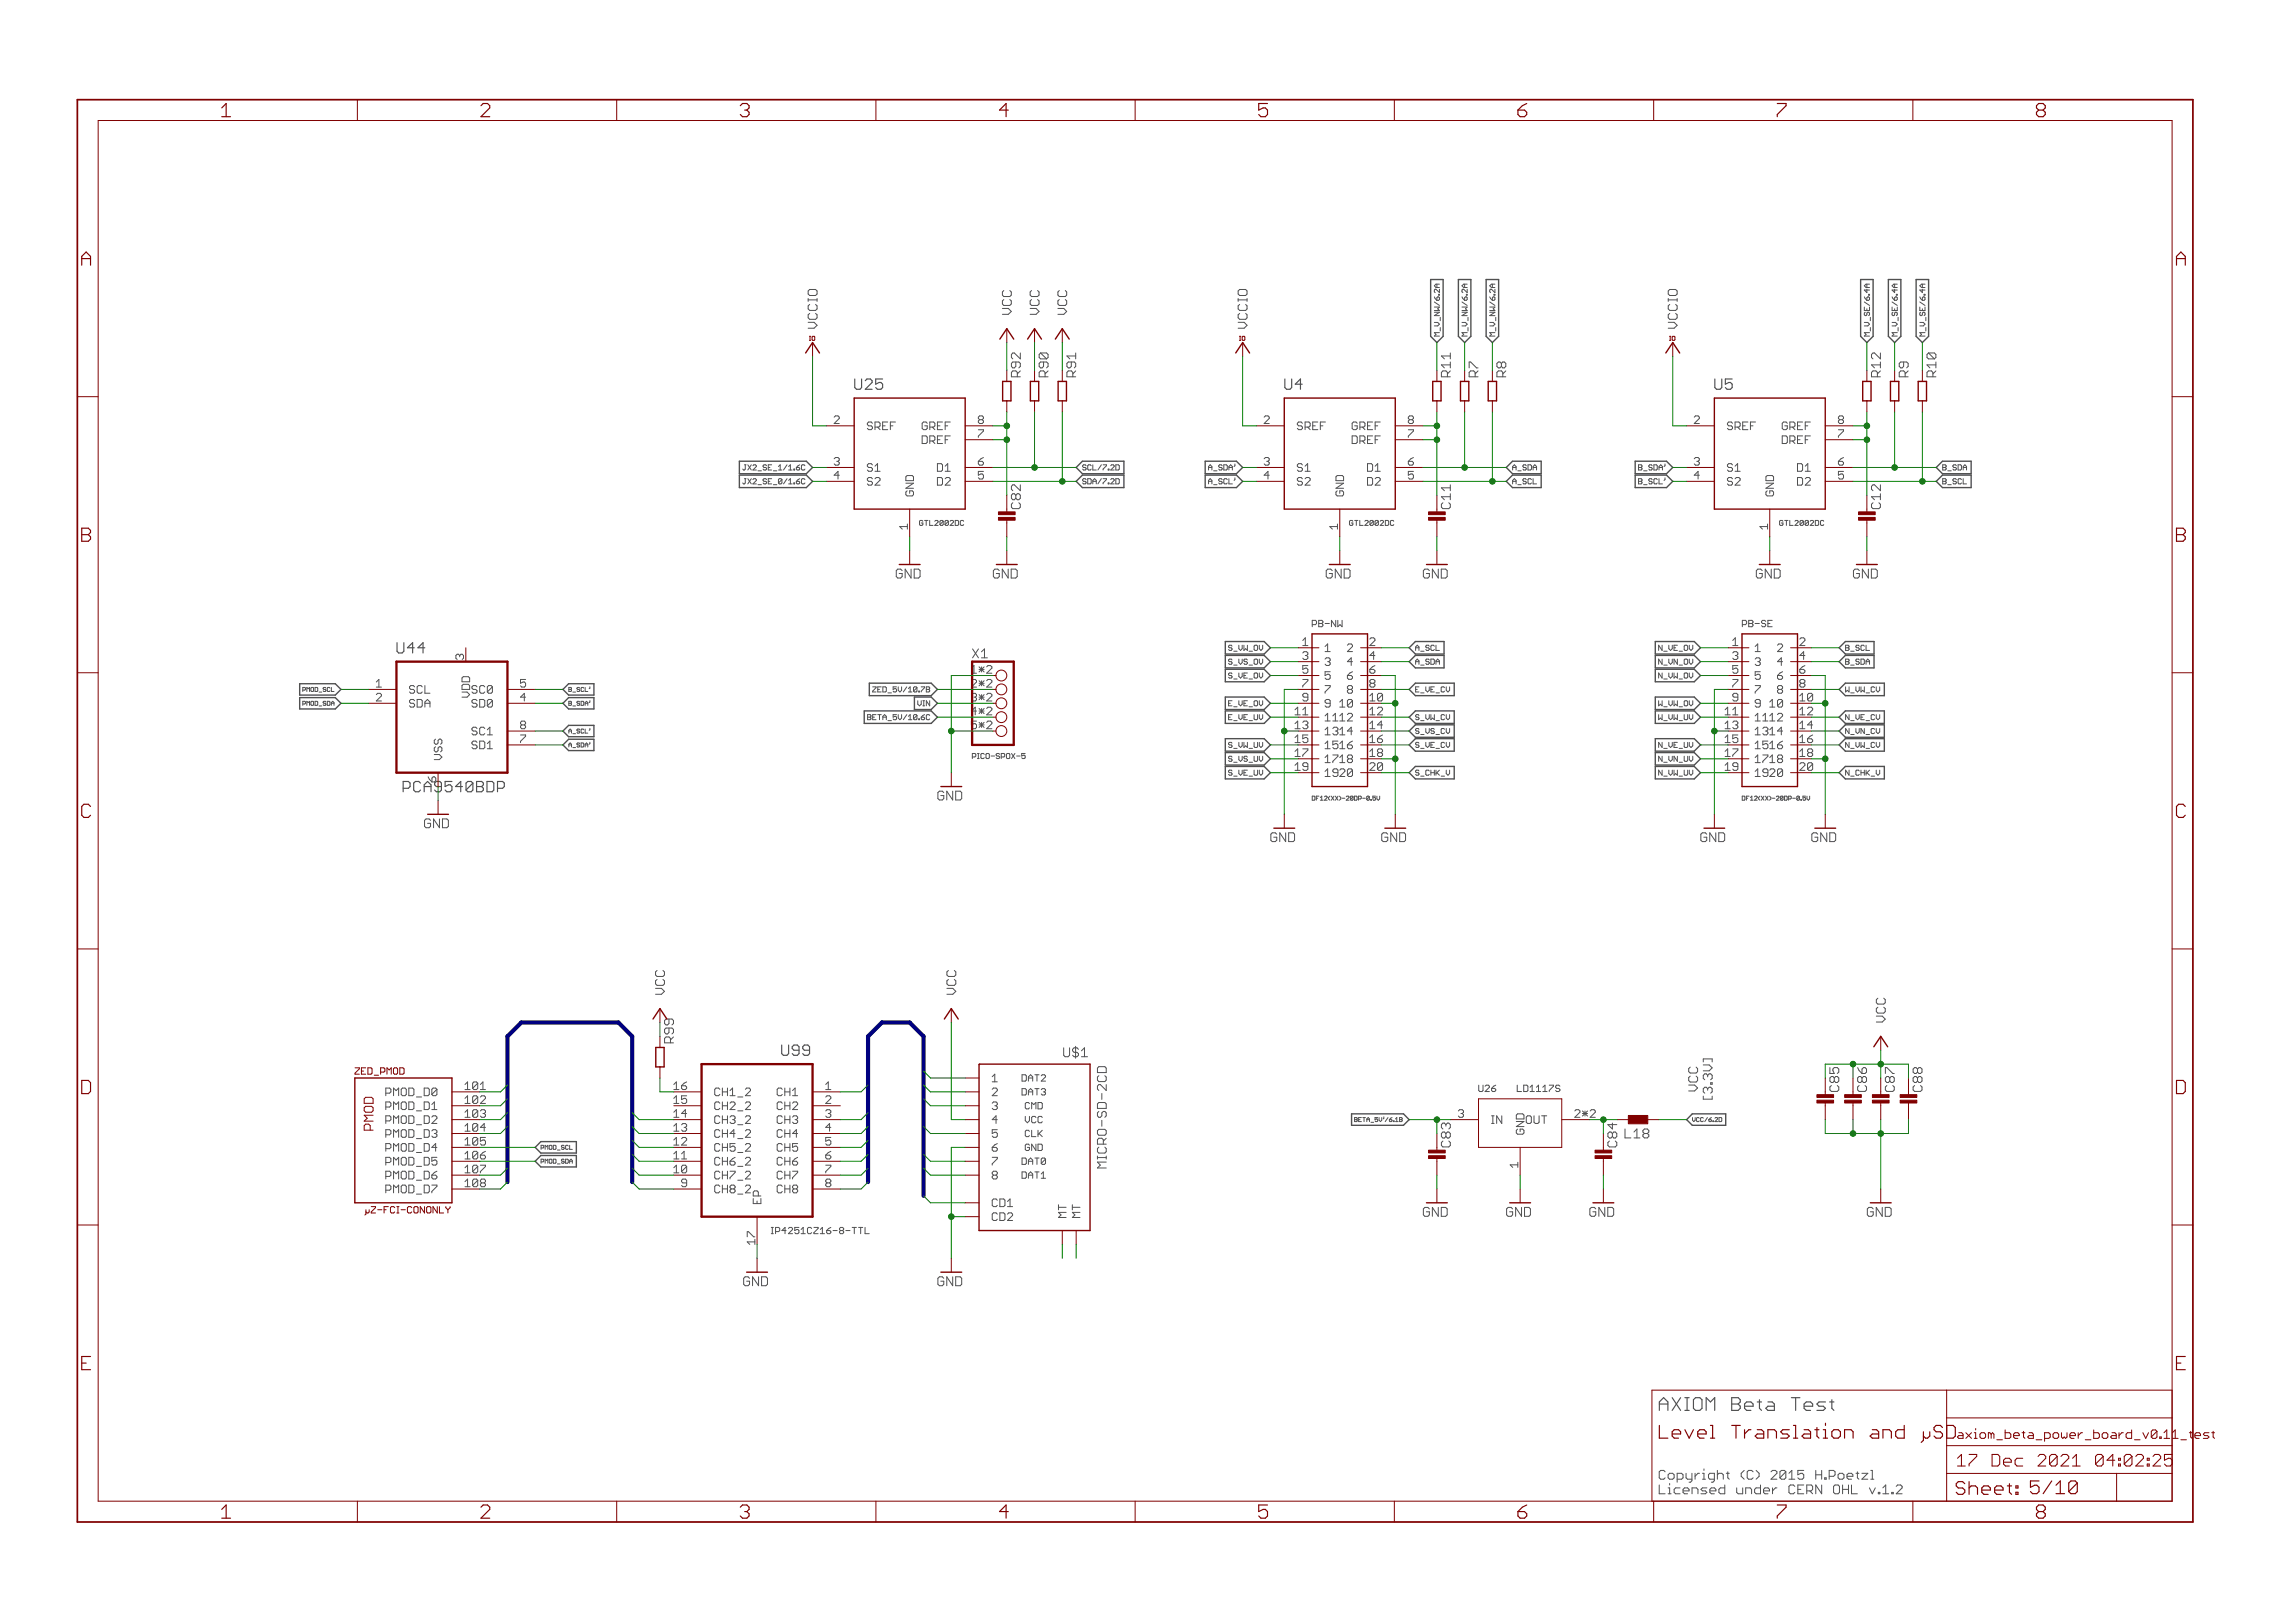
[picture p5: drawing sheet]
<svg xmlns="http://www.w3.org/2000/svg" width="420mm" height="297mm" viewBox="0 0 420 297" stroke-linecap="round" stroke-linejoin="round" font-family="sans-serif">
<defs><g id="words">
<g font-size="3.7" fill="#800000">
<text x="42" y="21.4">1</text>
<text x="89.5" y="21.4">2</text>
<text x="137" y="21.4">3</text>
<text x="184.4" y="21.4">4</text>
<text x="231.9" y="21.4">5</text>
<text x="279.3" y="21.4">6</text>
<text x="326.8" y="21.4">7</text>
<text x="374.3" y="21.4">8</text>
<text x="16.3" y="48.6">A</text>
<text x="399.8" y="48.6">A</text>
<text x="16.3" y="99.2">B</text>
<text x="399.8" y="99.2">B</text>
<text x="16.3" y="149.7">C</text>
<text x="399.8" y="149.7">C</text>
<text x="16.1" y="200.2">D</text>
<text x="399.6" y="200.2">D</text>
<text x="42" y="277.9">1</text>
<text x="89.5" y="277.9">2</text>
<text x="137" y="277.9">3</text>
<text x="184.4" y="277.9">4</text>
<text x="231.9" y="277.9">5</text>
<text x="279.3" y="277.9">6</text>
<text x="326.8" y="277.9">7</text>
<text x="374.3" y="277.9">8</text>
</g>
<text font-size="3.6" fill="#505050" x="305.2" y="258.2">AXIOM Beta Test</text>
<g font-size="3.6" fill="#800000">
<text x="305.2" y="263.3">Level Translation and µSD</text>
<text x="359.5" y="273.6">Sheet: 5/10</text>
</g>
<g font-size="3.2" fill="#800000">
<text x="359.8" y="268.4">17 Dec 2021</text>
<text x="381.4" y="268.4">04:02:26</text>
</g>
<g font-size="2.9" fill="#505050">
<text x="157.9" y="71.3">U25</text>
<text x="236.6" y="71.3">U4</text>
<text x="315.4" y="71.3">U5</text>
<text x="74.1" y="119.6">U44</text>
<text x="75" y="145">PCA</text>
<text x="80.9" y="145">9540BDP</text>
<text x="144.4" y="193.2">U99</text>
</g>
<g font-size="2.5" fill="#505050">
<text x="186.7" y="57.6" transform="rotate(-90 186.7 57.6)">VCC</text>
<text x="191.8" y="57.6" transform="rotate(-90 191.8 57.6)">VCC</text>
<text x="196.9" y="57.6" transform="rotate(-90 196.9 57.6)">VCC</text>
<text x="151.2" y="60.2" transform="rotate(-90 151.2 60.2)">VCCIO</text>
<text x="229.9" y="60.2" transform="rotate(-90 229.9 60.2)">VCCIO</text>
<text x="308.6" y="60.2" transform="rotate(-90 308.6 60.2)">VCCIO</text>
<text x="188.4" y="69" transform="rotate(-90 188.4 69)">R92</text>
<text x="193.4" y="69" transform="rotate(-90 193.4 69)">R90</text>
<text x="198.5" y="69" transform="rotate(-90 198.5 69)">R91</text>
<text x="267.1" y="69" transform="rotate(-90 267.1 69)">R11</text>
<text x="272.2" y="69" transform="rotate(-90 272.2 69)">R7</text>
<text x="277.3" y="69" transform="rotate(-90 277.3 69)">R8</text>
<text x="345.8" y="69" transform="rotate(-90 345.8 69)">R12</text>
<text x="350.9" y="69" transform="rotate(-90 350.9 69)">R9</text>
<text x="356" y="69" transform="rotate(-90 356 69)">R10</text>
<text x="188.4" y="93.2" transform="rotate(-90 188.4 93.2)">C82</text>
<text x="267.1" y="93.2" transform="rotate(-90 267.1 93.2)">C11</text>
<text x="345.8" y="93.2" transform="rotate(-90 345.8 93.2)">C12</text>
<text x="165.5" y="105.9">GND</text>
<text x="183.3" y="105.9">GND</text>
<text x="244.2" y="105.9">GND</text>
<text x="262" y="105.9">GND</text>
<text x="323" y="105.9">GND</text>
<text x="340.7" y="105.9">GND</text>
<text x="179.5" y="120.5">X1</text>
<text x="173.1" y="146.5">GND</text>
<text x="79.2" y="151.6">GND</text>
<text x="234.1" y="154.1">GND</text>
<text x="254.4" y="154.1">GND</text>
<text x="312.8" y="154.1">GND</text>
<text x="333.1" y="154.1">GND</text>
<text x="123.2" y="182.1" transform="rotate(-90 123.2 182.1)">VCC</text>
<text x="176.6" y="182.1" transform="rotate(-90 176.6 182.1)">VCC</text>
<text x="124.9" y="190.9" transform="rotate(-90 124.9 190.9)">R99</text>
<text x="346.7" y="187.1" transform="rotate(-90 346.7 187.1)">VCC</text>
<text x="196.1" y="193.5">U$1</text>
<text x="312.4" y="199.9" transform="rotate(-90 312.4 199.9)">VCC</text>
<text x="315" y="201.1" transform="rotate(-90 315 201.1)">[3.3V]</text>
<text x="338.2" y="199.8" transform="rotate(-90 338.2 199.8)">C85</text>
<text x="343.3" y="199.8" transform="rotate(-90 343.3 199.8)">C86</text>
<text x="348.4" y="199.8" transform="rotate(-90 348.4 199.8)">C87</text>
<text x="353.4" y="199.8" transform="rotate(-90 353.4 199.8)">C88</text>
<text x="267.1" y="210" transform="rotate(-90 267.1 210)">C83</text>
<text x="297.6" y="210" transform="rotate(-90 297.6 210)">C84</text>
<text x="299.1" y="208.3">L18</text>
<text x="204.1" y="213.7" transform="rotate(-90 204.1 213.7)">MICRO-SD-2CD</text>
<text x="262" y="222.7">GND</text>
<text x="277.3" y="222.7">GND</text>
<text x="292.5" y="222.7">GND</text>
<text x="343.3" y="222.7">GND</text>
<text x="137.6" y="235.4">GND</text>
<text x="173.1" y="235.4">GND</text>
<text x="305.2" y="270.8">Copyright (C) 2015 H.Poetzl</text>
<text x="305.2" y="273.5">Licensed under CERN OHL v.1.2</text>
</g>
<text font-size="2.5" fill="#800000" x="69.9" y="207.4" transform="rotate(-90 69.9 207.4)">PMOD</text>
<g font-size="2.3" fill="#800000">
<text x="359.8" y="263.3">axiom_beta_power_board_v0.11</text>
<text x="397.8" y="263.3">_test</text>
</g>
<g font-size="2.1" fill="#505050">
<text x="160.2" y="78.7">SREF</text>
<text x="170.2" y="81.2">DREF</text>
<text x="170.2" y="78.7">GREF</text>
<text x="239" y="78.7">SREF</text>
<text x="248.9" y="81.2">DREF</text>
<text x="248.9" y="78.7">GREF</text>
<text x="317.7" y="78.7">SREF</text>
<text x="327.6" y="81.2">DREF</text>
<text x="327.6" y="78.7">GREF</text>
<text x="160.2" y="86.3">S1</text>
<text x="160.2" y="88.8">S2</text>
<text x="172.9" y="88.8">D2</text>
<text x="172.9" y="86.3">D1</text>
<text x="180.5" y="87.7">5</text>
<text x="239" y="86.3">S1</text>
<text x="239" y="88.8">S2</text>
<text x="251.6" y="88.8">D2</text>
<text x="251.6" y="86.3">D1</text>
<text x="259.3" y="87.7">5</text>
<text x="317.7" y="86.3">S1</text>
<text x="317.7" y="88.8">S2</text>
<text x="330.3" y="88.8">D2</text>
<text x="330.3" y="86.3">D1</text>
<text x="338" y="87.7">5</text>
<text x="168.8" y="90.8" transform="rotate(-90 168.8 90.8)">GND</text>
<text x="247.5" y="90.8" transform="rotate(-90 247.5 90.8)">GND</text>
<text x="326.3" y="90.8" transform="rotate(-90 326.3 90.8)">GND</text>
<text x="167.7" y="96.9" transform="rotate(-90 167.7 96.9)">1</text>
<text x="246.4" y="96.9" transform="rotate(-90 246.4 96.9)">1</text>
<text x="325.2" y="96.9" transform="rotate(-90 325.2 96.9)">1</text>
<text x="248.2" y="119.3">2</text>
<text x="326.9" y="119.3">2</text>
<text x="86.4" y="120.7" transform="rotate(-90 86.4 120.7)">3</text>
<text x="248.2" y="124.4">6</text>
<text x="326.9" y="124.4">6</text>
<text x="70.4" y="128.4">2</text>
<text x="76.4" y="126.9">SCL</text>
<text x="76.4" y="129.5">SDA</text>
<text x="87.5" y="128.2" transform="rotate(-90 87.5 128.2)">VDD</text>
<text x="87.7" y="129.5">SD0</text>
<text x="87.8" y="126.9">SC0</text>
<text x="179.7" y="128.4">3*2</text>
<text x="244" y="129.5">9</text>
<text x="246.8" y="129.5">10</text>
<text x="248.2" y="126.9">8</text>
<text x="252.2" y="128.4">10</text>
<text x="322.8" y="129.5">9</text>
<text x="325.5" y="129.5">10</text>
<text x="326.9" y="126.9">8</text>
<text x="330.9" y="128.4">10</text>
<text x="87.7" y="137.1">SD1</text>
<text x="87.8" y="134.6">SC1</text>
<text x="96.7" y="133.4">8</text>
<text x="244" y="132">1112</text>
<text x="244" y="134.6">1314</text>
<text x="244" y="137.1">1516</text>
<text x="252.2" y="133.4">14</text>
<text x="252.2" y="136">16</text>
<text x="322.8" y="132">1112</text>
<text x="322.8" y="134.6">1314</text>
<text x="322.8" y="137.1">1516</text>
<text x="330.9" y="133.4">14</text>
<text x="330.9" y="136">16</text>
<text x="81.3" y="143.1" transform="rotate(-90 81.3 143.1)">6</text>
<text x="82.5" y="139.1" transform="rotate(-90 82.5 139.1)">VSS</text>
<text x="244" y="139.6">1718</text>
<text x="244" y="142.2">1920</text>
<text x="252.2" y="141.1">20</text>
<text x="322.8" y="139.6">1718</text>
<text x="322.8" y="142.2">1920</text>
<text x="330.9" y="141.1">20</text>
<text x="71.3" y="203.1">PMOD_D1</text>
<text x="71.3" y="200.6">PMOD_D0</text>
<text x="86.6" y="202">102</text>
<text x="86.6" y="199.5">101</text>
<text x="124.9" y="202">15</text>
<text x="124.9" y="199.5">16</text>
<text x="132.3" y="203.1">CH2_2</text>
<text x="132.3" y="200.6">CH1_2</text>
<text x="143.5" y="200.6">CH1</text>
<text x="143.5" y="203.1">CH2</text>
<text x="71.3" y="208.2">PMOD_D3</text>
<text x="71.3" y="205.7">PMOD_D2</text>
<text x="86.6" y="209.6">105</text>
<text x="86.6" y="207.1">104</text>
<text x="86.6" y="204.6">103</text>
<text x="124.9" y="209.6">12</text>
<text x="124.9" y="207.1">13</text>
<text x="124.9" y="204.6">14</text>
<text x="132.3" y="208.2">CH4_2</text>
<text x="132.3" y="205.7">CH3_2</text>
<text x="143.5" y="205.7">CH3</text>
<text x="143.5" y="208.2">CH4</text>
<text x="274.5" y="205.7">IN</text>
<text x="280.5" y="205.7">OUT</text>
<text x="280.6" y="207.6" transform="rotate(-90 280.6 207.6)">GND</text>
<text x="71.3" y="215.8">PMOD_D6</text>
<text x="71.3" y="213.3">PMOD_D5</text>
<text x="71.3" y="210.7">PMOD_D4</text>
<text x="86.6" y="214.7">107</text>
<text x="86.6" y="212.2">106</text>
<text x="124.9" y="214.7">10</text>
<text x="124.9" y="212.2">11</text>
<text x="132.3" y="215.8">CH7_2</text>
<text x="132.3" y="213.3">CH6_2</text>
<text x="132.3" y="210.7">CH5_2</text>
<text x="143.5" y="210.7">CH5</text>
<text x="143.5" y="213.3">CH6</text>
<text x="143.5" y="215.8">CH7</text>
<text x="152.6" y="212.2">6</text>
<text x="279.4" y="213.7" transform="rotate(-90 279.4 213.7)">1</text>
<text x="71.3" y="218.4">PMOD_D7</text>
<text x="86.6" y="217.2">108</text>
<text x="132.3" y="218.4">CH8_2</text>
<text x="140.9" y="220.3" transform="rotate(-90 140.9 220.3)">EP</text>
<text x="143.5" y="218.4">CH8</text>
<text x="183.1" y="220.9">CD1</text>
<text x="139.8" y="227.7" transform="rotate(-90 139.8 227.7)">17</text>
<text x="183.1" y="223.4">CD2</text>
<text x="196.7" y="222.9" transform="rotate(-90 196.7 222.9)">MT</text>
</g>
<g font-size="2.1" fill="#800000">
<text x="240" y="118.2">1</text>
<text x="318.7" y="118.2">1</text>
<text x="179.7" y="123.3">1*2</text>
<text x="179.7" y="125.8">2*2</text>
<text x="240" y="120.7">3</text>
<text x="240" y="123.3">5</text>
<text x="240" y="125.8">7</text>
<text x="318.7" y="120.7">3</text>
<text x="318.7" y="123.3">5</text>
<text x="318.7" y="125.8">7</text>
<text x="179.7" y="130.9">4*2</text>
<text x="238.6" y="130.9">11</text>
<text x="240" y="128.4">9</text>
<text x="317.4" y="130.9">11</text>
<text x="318.7" y="128.4">9</text>
<text x="179.7" y="133.4">5*2</text>
<text x="238.6" y="133.4">13</text>
<text x="238.6" y="136">15</text>
<text x="317.4" y="133.4">13</text>
<text x="317.4" y="136">15</text>
<text x="238.6" y="138.5">17</text>
<text x="238.6" y="141.1">19</text>
<text x="317.4" y="138.5">17</text>
<text x="317.4" y="141.1">19</text>
</g>
<g font-size="2.1" fill="#008000">
<text x="252.2" y="130.9">12</text>
<text x="330.9" y="130.9">12</text>
<text x="252.2" y="138.5">18</text>
<text x="330.9" y="138.5">18</text>
<text x="289.7" y="204.6">2*2</text>
</g>
<g font-size="1.8" fill="#800000">
<text x="66.5" y="196.7">ZED_PMOD</text>
<text x="69" y="222">µZ-FCI-CONONLY</text>
</g>
<g font-size="1.8" fill="#505050">
<text x="188.5" y="197.9">DAT2</text>
<text x="188.5" y="200.5">DAT3</text>
<text x="188.8" y="203">CMD</text>
<text x="272.2" y="199.8">U26</text>
<text x="279.4" y="199.8">LD1117S</text>
<text x="189" y="205.5">VCC</text>
<text x="189.2" y="208.1">CLK</text>
<text x="188.5" y="213.2">DAT0</text>
<text x="188.5" y="215.7">DAT1</text>
<text x="188.9" y="210.6">GND</text>
<text x="142.6" y="225.9">IP4251CZ16-8-TTL</text>
</g>
<g font-size="1.4" fill="#505050">
<text x="138.9" y="86.1">JX2_SE_1/1.6C</text>
<text x="138.9" y="88.6">JX2_SE_0/1.6C</text>
<text x="199.7" y="86.1">SCL/7.2D</text>
<text x="199.7" y="88.6">SDA/7.2D</text>
<text x="222.8" y="86.1">A_SDA'</text>
<text x="223.1" y="88.6">A_SCL'</text>
<text x="278.4" y="88.6">A_SCL</text>
<text x="278.4" y="86.1">A_SDA</text>
<text x="301.5" y="86.1">B_SDA'</text>
<text x="301.8" y="88.6">B_SCL'</text>
<text x="357.1" y="86.1">B_SDA</text>
<text x="357.1" y="88.6">B_SCL</text>
<text x="169.7" y="96.2">GTL2002DC</text>
<text x="248.4" y="96.2">GTL2002DC</text>
<text x="327.2" y="96.2">GTL2002DC</text>
<text x="226.1" y="119.1">S_VW_OV</text>
<text x="260.6" y="119.1">A_SCL</text>
<text x="305.2" y="119.1">N_VE_OV</text>
<text x="339.4" y="119.1">B_SCL</text>
<text x="226.6" y="121.6">S_VS_OV</text>
<text x="226.6" y="124.1">S_VE_OV</text>
<text x="260.6" y="121.6">A_SDA</text>
<text x="304.7" y="124.1">N_VW_OV</text>
<text x="305" y="121.6">N_VN_OV</text>
<text x="339.4" y="121.6">B_SDA</text>
<text x="161" y="131.8">BETA_5V/10.6C</text>
<text x="161.8" y="126.7">ZED_5V/10.7B</text>
<text x="169.5" y="129.2">VIN</text>
<text x="226.6" y="129.2">E_VE_OV</text>
<text x="226.7" y="131.8">E_VE_UV</text>
<text x="260.6" y="126.7">E_VE_CV</text>
<text x="260.6" y="131.8">S_VW_C</text>
<text x="304.4" y="129.2">W_VW_OV</text>
<text x="304.4" y="131.8">W_VW_UV</text>
<text x="339.4" y="131.8">N_VE_CV</text>
<text x="339.4" y="126.7">W_VW_CV</text>
<text x="226.2" y="136.8">S_VW_UV</text>
<text x="260.6" y="134.3">S_VS_CV</text>
<text x="260.6" y="136.8">S_VE_CV</text>
<text x="305.3" y="136.8">N_VE_UV</text>
<text x="339.4" y="136.8">N_VW_C</text>
<text x="339.4" y="134.3">N_VN_CV</text>
<text x="179.5" y="138.9">PICO-SPOX-5</text>
<text x="226.7" y="139.4">S_VS_UV</text>
<text x="226.7" y="141.9">S_VE_UV</text>
<text x="260.6" y="141.9">S_CHK_V</text>
<text x="304.8" y="141.9">N_VW_UV</text>
<text x="305.1" y="139.4">N_VN_UV</text>
<text x="339.4" y="141.9">N_CHK_V</text>
</g>
<g font-size="1.1" fill="#505050">
<text x="56.4" y="129.1">PMOD_SDA</text>
<text x="56.7" y="126.6">PMOD_SCL</text>
<text x="105.6" y="126.6">B_SCL'</text>
<text x="105.6" y="129.1">B_SDA'</text>
<text x="105.6" y="134.2">A_SCL'</text>
<text x="105.6" y="136.7">A_SDA'</text>
<text x="250.1" y="205.3">BETA_5V'/6.1B</text>
<text x="311.3" y="205.3">VCC/6.2D</text>
<text x="100.5" y="210.4">PMOD_SCL</text>
<text x="100.5" y="212.9">PMOD_SDA</text>
</g>
</g></defs>
<path d="M156.5 69.4v1.5l.3 .3h.6M235.2 69.4v1.5l.3 .3h.7M313.9 69.4v1.5l.4 .3h.6M72.7 117.6v1.6l.3 .3h.6M73.8 144.3h1M74.8 143h-1v1.9M143.1 191.3v1.5l.3 .3h.7M303.8 257h1.6M304.6 255.8l-.8 .8v1.5" fill="none" stroke="#505050" stroke-width=".21"/>
<g fill="none" stroke="#505050" stroke-width=".18">
<path d="M148 59h1M148 54.6v.6M148 54.9h1.6M148.2 57.4l-.2 .2v.6l.2 .2h1.1M148.2 55.7l-.2 .3v.5l.2 .3h1.1M149.3 53h-1.1l-.2 .3v.5l.2 .3h1.1M183.5 57.5h1.1M183.5 56.5h1.1M183.8 54.8l-.3 .3v.5l.3 .3h1.1M183.8 53.2l-.3 .2v.6l.3 .3h1.1M188.6 57.5h1.1M188.6 56.5h1.1"/>
<path d="M188.8 54.8l-.2 .3v.5l.2 .3h1.1M188.8 53.2l-.2 .2v.6l.2 .3h1.1M193.7 57.5h1.1M193.7 56.5h1.1M193.9 54.8l-.2 .3v.5l.2 .3h1.1M193.9 53.2l-.2 .2v.6l.2 .3h1.1M226.7 59h1.1M226.7 54.9h1.6M226.7 54.6v.6M226.9 57.4l-.2 .2v.6l.2 .2h1.1M226.9 55.7l-.2 .3v.5l.2 .3h1.1M228 53h-1.1l-.2 .3v.5l.2 .3h1.1"/>
<path d="M262.6 59h.6l.3 .3-.3 .3h-.6M262.6 54.3l.5 .7M262.6 57.1h.9l-.9 .7h.9M262.6 56.2h.9l-.3 .3 .3 .3h-.9M262.6 55.3l.9 .6M263.1 54.5l.1-.2 .3 .2v.3l-.1 .2h-.3zM263.1 52v.6M263.4 53.9h.1v.1h-.1zM263.5 52.9v.7l-.8-.7-.1 .2v.3l.1 .2M263.5 52h-.6l-.3 .3 .3 .3h.6M263.7 58.1v.6M263.7 59.9v.7"/>
<path d="M267.7 59h.6l.3 .3-.3 .3h-.6M267.7 57.1h.9l-.9 .7h.9M267.7 56.2h.9l-.3 .3 .3 .3h-.9M267.7 55.3l.9 .6M267.7 54.3l.4 .7M268.1 54.5l.2-.2 .3 .2v.3l-.1 .2h-.4zM268.1 52v.6M268.5 53.9h.1v.1h-.1zM268.6 52.9v.7l-.8-.7-.1 .2v.3l.1 .2M268.6 52h-.6l-.3 .3 .3 .3h.6M268.8 58.1v.6M268.8 59.9v.7"/>
<path d="M272.7 59h.7l.3 .3-.3 .3h-.7M272.7 57.1h1l-1 .7h1M272.7 56.2h1l-.3 .3 .3 .3h-1M272.7 55.3l1 .6M272.7 54.3l.5 .7M273.2 54.5l.2-.2 .3 .2v.3l-.2 .2h-.3zM273.2 52v.6M273.5 53.9h.2v.1h-.2zM273.7 52.9v.7l-.8-.7-.2 .2v.3l.2 .2M273.7 52h-.7l-.3 .3 .3 .3h.7M273.8 58.1v.6M273.8 59.9v.7"/>
<path d="M305.4 59h1.1M305.4 54.9h1.6M305.4 54.6v.6M305.7 57.4l-.3 .2v.6l.3 .2h1.1M305.7 55.7l-.3 .3v.5l.3 .3h1.1M306.8 53h-1.1l-.3 .3v.5l.3 .3h1.1M341.3 59h.6l.4 .3-.4 .3h-.6M341.3 56.2v.6h1v-.6M341.3 55.3l1 .6M341.3 54.3l.5 .7M341.5 57.1l-.2 .2v.3l.2 .2 .3-.2v-.3l.1-.2 .4 .2v.3l-.2 .2M341.8 54.5l.3-.2 .2 .2v.3l-.2 .2h-.3z"/>
<path d="M341.8 52v.6M341.8 52.9v.7l-.5-.5h1M341.8 56.5v.3M342.1 53.9h.2v.1h-.2zM342.3 52h-.7l-.3 .3 .3 .3h.7M342.4 58.1v.6M342.4 59.9v.7M346.4 59h.6l.3 .3-.3 .3h-.6M346.4 56.2v.6h.9v-.6M346.4 55.3l.9 .6M346.4 54.3l.5 .7M346.6 57.1l-.2 .2v.3l.2 .2 .3-.2v-.3l.1-.2 .3 .2v.3l-.1 .2"/>
<path d="M346.9 54.5l.3-.2 .1 .2v.3l-.1 .2h-.3zM346.9 52.9v.7l-.5-.5h.9M346.9 52v.6M346.9 56.5v.3M347.2 53.9h.1v.1h-.1zM347.3 52h-.6l-.3 .3 .3 .3h.6M347.5 58.1v.6M347.5 59.9v.7M351.5 59h.6l.3 .3-.3 .3h-.6M351.5 56.2v.6h.9v-.6M351.5 55.3l.9 .6M351.5 54.3l.4 .7"/>
<path d="M351.6 57.1l-.1 .2v.3l.1 .2 .3-.2v-.3l.2-.2 .3 .2v.3l-.1 .2M351.9 54.5l.4-.2 .1 .2v.3l-.1 .2h-.4zM351.9 52.9v.7l-.4-.5h.9M351.9 52v.6M351.9 56.5v.3M352.3 53.9h.1v.1h-.1zM352.4 52h-.6l-.3 .3 .3 .3h.6M352.6 58.1v.6M352.6 59.9v.7M148 60.1h1M152.7 76.3l.3-.2h.4l.2 .2v.3l-.9 .9h.9M158.8 78.4l.2 .2h.5l.2-.2"/>
<path d="M159.7 77.5l-.2-.3h-.5l-.2 .3v.2l.2 .2h.5l.2 .3M169.3 77.9h.5M169.8 77.5l-.3-.3h-.4l-.3 .3v.9l.3 .2h.4l.3-.2M179.1 78.7h.9v.2l-.9 .9v.3M179.3 76.8l-.2-.2v-.3l.2-.2h.5l.2 .2v.3l-.2 .2M179.3 76.8l-.2 .2v.3l.2 .2h.5l.2-.2v-.3l-.2-.2M179.3 76.8h.5M185.7 64.6h-.3l-.2 .3v.5l.2 .3M186 67.9h-.6l-.2 .3v.8h1.6M186.5 66.3h-1.1l-.2 .2v.6l.2 .2h.3M190.5 64.6l1.1 1.1h-1.1l-.3-.3v-.5zM190.5 64.6h1.1"/>
<path d="M191.1 67.9h-.6l-.3 .3v.8h1.7M191.6 66.3h-1.1l-.3 .2v.6l.3 .2h.3M196.1 67.9h-.5l-.3 .3v.8h1.6M196.7 66.3h-1.1l-.3 .2v.6l.3 .2h.3M196.9 65.2h-1.6l.6 .5M226.7 60.1h1.1M231.4 76.3l.3-.2h.4l.3 .2v.3l-1 .9h1M237.5 78.4l.2 .2h.5l.2-.2M238.4 77.5l-.2-.3h-.5l-.2 .3v.2l.2 .2h.5l.2 .3M248 77.9h.5M248.5 77.5l-.3-.3h-.4l-.3 .3v.9l.3 .2h.4l.3-.2M257.8 78.7h1v.2l-1 .9v.3"/>
<path d="M258.1 76.8l-.3 .2v.3l.3 .2h.4l.3-.2v-.3l-.3-.2M258.1 76.8l-.3-.2v-.3l.3-.2h.4l.3 .2v.3l-.3 .2M258.1 76.8h.4M263.5 60.9h-.9l.3 .3-.3 .3h.9M264.7 67.9h-.5l-.3 .3v.8h1.6M265.5 66.8h-1.6l.5 .5M265.5 65.2h-1.6l.5 .5M268.6 60.9h-.9l.3 .3-.3 .3h.9M269 67.3v-1h.2l1.1 1M269.8 67.9h-.6l-.2 .3v.8h1.6M273.7 60.9h-1l.3 .3-.3 .3h1M274.6 66.3h-.3l-.3 .2v.6l.3 .2h.3"/>
<path d="M274.9 67.9h-.6l-.3 .3v.8h1.7M305.4 60.1h1.1M310.2 76.3l.2-.2h.5l.2 .2v.3l-.9 .9h.9M316.3 78.4l.2 .2h.4l.3-.2M317.2 77.5l-.3-.3h-.4l-.2 .3v.2l.2 .2h.4l.3 .3M326.7 77.9h.5M327.2 77.5l-.2-.3h-.5l-.2 .3v.9l.2 .2h.5l.2-.2M336.6 78.7h.9v.2l-.9 .9v.3M336.8 76.8l-.2 .2v.3l.2 .2h.5l.2-.2v-.3l-.2-.2M336.8 76.8l-.2-.2v-.3l.2-.2h.5l.2 .2v.3l-.2 .2M336.8 76.8h.5M342.3 60.9h-1l.3 .3-.3 .3h1"/>
<path d="M343.2 64.6h-.3l-.3 .3v.5l.3 .3M343.4 67.9h-.5l-.3 .3v.8h1.7M344.3 66.8h-1.7l.6 .5M347.3 60.9h-.9l.3 .3-.3 .3h.9M348.5 67.9h-.5l-.3 .3v.8h1.6M349.1 66.3h-1.1l-.3 .2v.6l.3 .2h.2M352.4 60.9h-.9l.3 .3-.3 .3h.9M352.8 64.9l.3-.3 1 1.1h-1l-.3-.3zM353.1 64.6h1M353.6 67.9h-.5l-.3 .3v.8h1.6M354.4 66.8h-1.6l.5 .5M136.3 85.1h.3"/>
<path d="M136.3 87.6h.3M136.4 85.1v.8l-.1 .1-.3-.1M136.4 87.6v.8l-.1 .2-.3-.2M136.9 85.1l.6 .9M136.9 87.6l.6 1M137.5 85.1l-.6 .9M137.5 87.6l-.6 1M137.8 85.2l.2-.1h.3l.2 .1M137.8 87.8l.2-.2h.3l.2 .2M138.5 85.4l-.7 .6h.7M138.5 87.9l-.7 .7h.7M152.7 84l.3-.3h.4l.2 .3v.2l-.2 .2"/>
<path d="M153.2 84.4h.2M153.4 84.4l.2 .3v.2l-.2 .2h-.4l-.3-.2M153.6 87h-.9l.7-.7v1.4M158.8 86l.2 .3h.5l.2-.3M158.8 88.6l.2 .2h.5l.2-.2M159.7 85.1l-.2-.2h-.5l-.2 .2v.2l.2 .3h.5l.2 .2M159.7 87.6l-.2-.2h-.5l-.2 .2v.3l.2 .2h.5l.2 .2M165.8 88.4h1.4l-1.4 1h1.4M166.1 89.8l-.3 .3v.4l.3 .3h.9M166.1 96.4h-1.4l.5 .4M167 87h-.9l-.3 .3v.7h1.4M168.3 95.4l.2-.2 .5 .2"/>
<path d="M168.6 95.7h.4v.3l-.2 .2h-.3l-.2-.2M169.3 95.2h.6M169.8 80l-.3-.2h-.7v1.4h.7l.3-.3M172.6 85.1l-.3-.2h-.7v1.4h.7l.3-.3M172.6 87.6l-.3-.2h-.7v1.4h.7l.3-.2M179.1 84.4h.7l.2 .3v.2l-.2 .2h-.5l-.2-.2zM179.1 87.4l.2 .3h.5l.2-.3M180 86.3h-.9v.7l.5-.3h.2l.2 .3M180 83.7l-.4 .3-.5 .4M185.4 92l-.2 .3v.5l.2 .3h1.1M185.7 88.7h-.3l-.2 .3v.5l.2 .3M185.7 90.4h-.3l-.2 .2v.6l.2 .3h.3"/>
<path d="M198.8 87.8l-.1-.2h-.3l-.2 .3 .2 .2h.3l.1 .3-.1 .2h-.3l-.2-.2M198.8 85.2l-.1-.1h-.3l-.2 .3 .2 .2h.3l.1 .3-.1 .1h-.3l-.2-.1M199.3 85.1l-.2 .1v.7l.2 .1M199.6 87.6h-.5v1h.5M221.3 85.6h.6M221.3 88.1h.6M221.3 86v-.6l.3-.3 .3 .3v.6M221.3 88.6v-.7l.3-.3 .3 .3v.7M222.2 88.7h.6M222.2 86.2h.6M231.4 84l.3-.3h.4l.3 .3v.2l-.3 .2M231.9 84.4h.2"/>
<path d="M232.1 84.4l.3 .3v.2l-.3 .2h-.4l-.3-.2M232.4 87h-1l.7-.7v1.4M237.5 86l.2 .3h.5l.2-.3M237.5 88.6l.2 .2h.5l.2-.2M238.4 85.1l-.2-.2h-.5l-.2 .2v.2l.2 .3h.5l.2 .2M238.4 87.6l-.2-.2h-.5l-.2 .2v.3l.2 .2h.5l.2 .2M244.6 88.4h1.4l-1.4 1h1.4M244.8 89.8l-.2 .3v.4l.2 .3h.9M244.9 96.4h-1.4l.4 .4M245.7 87h-.9l-.2 .3v.7h1.4M247.1 95.4l.1-.2h.3l.2 .2M247.4 95.7h.3v.3l-.2 .2-.4-.2"/>
<path d="M248 95.2h.6M248.5 80l-.3-.2h-.7v1.4h.7l.3-.3M251.1 84.9h-.7v1.4h.7M251.1 87.4h-.7v1.4h.7M257.8 84.4h.7l.3 .3v.2l-.3 .2h-.4l-.3-.2zM257.8 87.4l.3 .3h.4l.3-.3M258.8 86.3h-1v.7l.5-.3h.2l.3 .3M258.8 83.7l-.5 .3-.5 .4M264.2 92l-.3 .3v.5l.3 .3h1M265.5 90.9h-1.6l.5 .6M265.5 89.3h-1.6l.5 .5M276.9 85.6h.7"/>
<path d="M276.9 88.1h.7M276.9 86v-.6l.3-.3 .4 .3v.6M276.9 88.6v-.7l.3-.3 .4 .3v.7M277.9 88.7h.6M277.9 86.2h.6M300 85.6h.5M300 88.1h.5M300 85.1h.5l.1 .1-.1 .4 .1 .3-.1 .1h-.5zM300 87.6h.5l.1 .2-.1 .3 .1 .3-.1 .2h-.5zM300.9 88.7h.6M300.9 86.2h.6M310.2 84l.2-.3h.5l.2 .3v.2l-.2 .2"/>
<path d="M310.6 84.4h.3M310.9 84.4l.2 .3v.2l-.2 .2h-.5l-.2-.2M311.1 87h-.9l.7-.7v1.4M316.3 86l.2 .3h.4l.3-.3M316.3 88.6l.2 .2h.4l.3-.2M317.2 85.1l-.3-.2h-.4l-.2 .2v.2l.2 .3h.4l.3 .2M317.2 87.6l-.3-.2h-.4l-.2 .2v.3l.2 .2h.4l.3 .2M323.3 88.4h1.4l-1.4 1h1.4M323.5 89.8l-.2 .3v.4l.2 .3h1M323.6 96.4h-1.4l.5 .4M324.5 87h-1l-.2 .3v.7h1.4M325.8 95.4l.1-.2h.4l.1 .2"/>
<path d="M326.1 95.7h.3v.3l-.1 .2h-.4l-.1-.2M326.7 95.2h.6M327.2 80l-.2-.2h-.7v1.4h.7l.2-.3M330 85.1l-.2-.2h-.7v1.4h.7l.2-.3M330 87.6l-.2-.2h-.7v1.4h.7l.2-.2M336.6 84.4h.7l.2 .3v.2l-.2 .2h-.5l-.2-.2zM336.6 87.4l.2 .3h.5l.2-.3M337.5 86.3h-.9v.7l.4-.3h.3l.2 .3M337.5 83.7l-.5 .3-.4 .4M342.9 92l-.3 .3v.5l.3 .3h1.1M343.2 88.7h-.3l-.3 .3v.5l.3 .3M344.3 90.9h-1.7l.6 .6"/>
<path d="M355.7 87.6h.4l.2 .2-.2 .3 .2 .3-.2 .2h-.4zM355.7 85.6h.4M355.7 88.1h.4M355.7 85.1h.4l.2 .1-.2 .4 .2 .3-.2 .1h-.4zM356.6 88.7h.6M356.6 86.2h.6M84.2 120l-.3-.3h-.2l-.2 .3v.5l.2 .2M164.6 105h.6M164.9 104.2h-.5l-.3 .2v1.1l.3 .3h.5M178.1 118.8l1 1.6M179.1 118.8l-1 1.6M182.4 105h.5"/>
<path d="M182.7 104.2h-.6l-.2 .2v1.1l.2 .3h.6M225.6 118.3l-.2-.2h-.3l-.2 .2 .2 .3h.3l.2 .1-.2 .3h-.3l-.2-.1M238.5 119.5l.2-.2h.5l.2 .2M238.5 117.2l.5-.5v1.5M238.5 118.2h.9M239 120h.2M239.2 120l.2 .2M239.4 119.7l-.2 .3M240.2 114.3h.6l.2-.2v-.4l-.2-.2h-.6v1.2M241.4 113.5h.6l.2 .2-.2 .4 .2 .4-.2 .2h-.6zM241.4 114.1h.6M242.6 118.3l.5-.4v1.4"/>
<path d="M242.6 119.3h.9M242.6 114.1h.8M243.4 105h.5M243.6 104.2h-.5l-.3 .2v1.1l.3 .3h.5M244.5 113.5v1.2l-.7-1.2v1.2M244.9 113.5v1.2l.4-.4 .4 .4v-1.2M246.7 118.1l.2-.2h.5l.2 .2M247.6 118.3l-.9 1h.9M250.8 117l.2-.3h.5l.2 .3v.2l-.9 1h.9M251.7 120h-.9l.7-.7v1.4M259.2 119v-.6l.3-.3 .3 .3v.6M259.2 118.6h.6"/>
<path d="M260.1 119.2h.6M261.1 105h.6M261.4 104.2h-.5l-.3 .2v1.1l.3 .3h.5M304.3 118.1v.9l-.6-.9v.9M304.6 119.2h.6M317.2 119.5l.3-.2h.4l.3 .2M317.2 118.2h1M317.2 117.2l.5-.5v1.5M317.7 120h.2M317.9 120l.3 .2M318.2 119.7l-.3 .3M319 114.3h.6l.2-.2v-.4l-.2-.2h-.6v1.2"/>
<path d="M320.1 113.5h.6l.2 .2-.2 .4 .2 .4-.2 .2h-.6zM320.1 114.1h.6M321.3 114.1h.8M321.3 119.3h1M321.3 118.3l.5-.4v1.4M322.1 105h.5M322.3 104.2h-.5l-.3 .2v1.1l.3 .3h.5M323.3 113.7l-.2-.2h-.4l-.2 .2 .2 .4h.4l.2 .2-.2 .4h-.4l-.2-.2M323.7 114.1h.3M324.4 113.5h-.7v1.2h.7M325.4 118.1l.2-.2h.5l.2 .2M326.3 118.3l-.9 1h.9"/>
<path d="M329.5 117l.2-.3h.5l.2 .3v.2l-.9 1h.9M330.4 120h-.9l.7-.7v1.4M337.9 118.6h.4M337.9 118.1h.4l.2 .2-.2 .3 .2 .3-.2 .1h-.4zM338.8 119.2h.6M339.9 105h.5M340.1 104.2h-.5l-.3 .2v1.1l.3 .3h.5M55.4 126.3h.4l.1-.4-.5-.1v.8M55.4 128.8l.5-.1-.1-.3h-.4v.7M56.4 126l-.2-.2v.8M68.9 127.1l.2-.2h.5l.2 .2M68.9 125.8h.9"/>
<path d="M68.9 124.8l.5-.4v1.4M69.8 127.4l-.9 .9h.9M75 126.6l.2 .3h.5l.2-.3M75 129.2l.2 .2h.5l.2-.2M75.9 125.7l-.2-.2h-.5l-.2 .2v.2l.2 .3h.5l.2 .2M75.9 128.2l-.2-.2h-.5l-.2 .2v.3l.2 .2h.5l.2 .2M79.5 139h.9M79.5 138.1h.9M79.7 136.7l-.2 .2v.5l.2 .2h.3l.2-.2M79.7 135.3l-.2 .2v.5l.2 .2h.3l.2-.2M84.6 127.6h.9M84.6 126.7h.9"/>
<path d="M85.7 125.2h-.9l-.2 .3v.7h1.4M85.7 123.8h-.9l-.2 .3v.7h1.4M86.4 129.2l.2 .2h.5M86.4 134.3l.2 .2h.5l.2-.2M86.4 136.8l.2 .2h.5M87.1 135.6h-.5l-.2 .3v.2l.2 .2h.5M87.3 133.3l-.2-.2h-.5l-.2 .2v.3l.2 .2h.5l.2 .2M95.3 134.5h.9v.2l-.9 1v.2M95.5 132.7l-.2 .2v.2l.2 .3h.5l.2-.3M95.5 132.7h.5M96 132.7l.2 .2M96.2 124.4h-.9v.7l.7-.3 .2 .3v.4l-.2 .3h-.5l-.2-.3"/>
<path d="M96.2 127.6h-.9l.7-.7v1.4M96.2 132.2l-.2-.2h-.5l-.2 .2v.2l.2 .3M96.2 132.4l-.2 .3M104.1 126.2h.4M104.1 128.7h.4M104.1 136.3h.5M104.1 133.8h.5M104.1 125.8l.5 .1-.1 .3 .1 .2-.1 .2h-.4zM104.1 128.4l.5 .1-.1 .2 .1 .3-.1 .1h-.4zM104.1 134.2v-.5l.3-.3 .2 .3v.5M104.1 136.7v-.5l.3-.2 .2 .2v.5M104.9 126.7h.5"/>
<path d="M104.9 136.8h.5M104.9 134.3h.5M104.9 129.2h.5M158.8 130.8h.5l.1 .1-.1 .4 .1 .3-.1 .1h-.5zM158.8 131.3h.5M159.8 125.7h.6l-.6 .8v.1h.6M159.8 131.3h.3M160.4 130.8h-.6v.9h.6M160.7 126.2h.3M161.3 125.7h-.6v.9h.6M168 128.2v.7l.3 .3 .4-.3v-.7M169 128.2h.3"/>
<path d="M169 129.2h.3M177.8 124.6l.3-.2h.4l.3 .2v.2l-1 1h1M177.8 123.2h1M177.8 127.1l.3-.2h.4l.3 .2v.3l-.3 .2M177.8 122.3l.5-.5v1.4M178 138.5h.5l.1-.1v-.4l-.1-.1h-.5v.9M178.3 127.6h.2M178.5 127.6l.3 .2v.3l-.3 .2h-.4l-.3-.2M178.8 132h-1v.7l.5-.3h.2l.3 .3v.4l-.3 .3h-.4l-.3-.3M178.8 130.1h-1l.7-.7v1.4M178.9 137.9h.4M178.9 138.8h.4"/>
<path d="M179.1 137.9v.9M224.9 128.7h.3M224.9 131.3h.3M225.6 120.8l-.2-.2h-.3l-.2 .2 .2 .3h.3l.2 .2-.2 .3h-.3l-.2-.2M225.6 123.3l-.2-.1h-.3l-.2 .1 .2 .3h.3l.2 .2-.2 .3h-.3l-.2-.1M225.6 136l-.2-.1h-.3l-.2 .1 .2 .3h.3l.2 .2-.2 .3h-.3l-.2-.1M225.6 130.8h-.7v.9h.7M225.6 128.2h-.7v1h.7M225.6 138.6l-.2-.2h-.3l-.2 .2 .2 .3h.3l.2 .1-.2 .3h-.3l-.2-.1M225.9 121.7h.6M225.9 131.9h.6M225.9 139.5h.6"/>
<path d="M225.9 129.3h.6M225.9 124.3h.6M237.1 129.9l.5-.5v1.4M237.1 132.4l.5-.4v1.4M237.1 135l.5-.5v1.4M237.1 137.5l.5-.4v1.4M237.1 130.8h.9M237.1 133.4h.9M237.1 135.9h.9M237.1 138.5h.9M238.5 120.5l.2 .2h.5l.2-.2M238.5 124.4h.9"/>
<path d="M238.5 123l.2 .2h.5l.2-.2M238.5 128.1l.2 .2h.5l.2-.2M239.4 121.8h-.9v.7l.5-.2h.2l.2 .2M239.4 124.6l-.9 .9v.3M239.4 127.1l-.2-.2h-.5l-.2 .2v.3l.2 .2h.7M242.6 131l.5-.4v1.4M242.6 133.6l.5-.5v1.4M242.6 136.1l.5-.5v1.4M242.6 138.6l.5-.4v1.4M242.6 120.6l.2-.2h.5l.2 .2v.3l-.2 .2M242.6 125.5h.9v.2l-.9 .9v.3M242.6 129.2l.2 .2h.5l.2-.2"/>
<path d="M242.6 132h.9M242.6 134.5h.9M242.6 137h.9M242.6 139.6h.9M243.1 121.1h.2M243.3 121.1l.2 .2v.3l-.2 .2h-.5l-.2-.2M243.5 122.9h-.9v.7l.7-.2 .2 .2v.5l-.2 .2h-.5l-.2-.2M243.5 128.2l-.2-.2h-.5l-.2 .2v.3l.2 .2h.7M245.3 129.4h.9M246.7 123.6v.5l.2 .2h.5l.2-.2M246.7 123.6h.7l.2 .3M246.9 126.2l-.2 .2v.2l.2 .3h.5l.2-.3"/>
<path d="M246.9 126.2h.5M247.4 126.2l.2 .2M247.6 121.1h-.9l.7-.7v1.4M247.6 122.9l-.5 .3-.4 .4M247.6 125.7l-.2-.2h-.5l-.2 .2v.2l.2 .3M247.6 125.9l-.2 .3M250.8 122.5h.7l.2 .2v.3l-.2 .2h-.5l-.2-.2zM250.8 128.3h.9M250.8 127.4l.4-.5v1.4M250.8 129.9l.4-.5v1.4M250.8 132.4l.4-.4v1.4M250.8 135l.4-.5v1.4"/>
<path d="M250.8 137.5l.4-.4v1.4M250.8 130.8h.9M250.8 133.4h.9M250.8 135.9h.9M250.8 139.8l.2-.2h.5l.2 .2M250.8 138.5h.9M251 125.1l-.2-.3v-.2l.2-.2h.5l.2 .2v.2l-.2 .3M251 125.1l-.2 .2v.2l.2 .3h.5l.2-.3v-.2l-.2-.2M251 125.1h.5M251.7 121.8l-.5 .2-.4 .5M259.2 121.1h.6M259.2 126.2h.3"/>
<path d="M259.2 121.6v-.7l.3-.3 .3 .3v.7M259.8 136l-.2-.1h-.3l-.1 .1 .1 .3h.3l.2 .2-.2 .3h-.3l-.1-.1M259.8 125.7h-.6v.9h.6M259.8 133.5l-.2-.2h-.3l-.1 .2 .1 .3h.3l.2 .2-.2 .3h-.3l-.1-.2M259.8 130.9l-.2-.1h-.3l-.1 .1 .1 .4h.3l.2 .1-.2 .3h-.3l-.1-.1M260.1 121.7h.6M260.1 126.8h.6M260.1 131.9h.6M260.1 134.4h.6M260.1 137h.6M303.7 128.2v1l.3-.3M303.7 130.8v.9l.3-.3 .3 .3"/>
<path d="M304.3 120.6v1l-.6-1v1M304.3 123.2v.9l-.6-.9v.9M304.3 135.9v.9l-.6-.9v.9M304.3 138.4v.9l-.6-.9v.9M304.6 121.7h.6M304.6 137h.6M304.6 139.5h.6M315.8 130.8h1M315.8 133.4h1M315.8 135.9h1M315.8 138.5h1M315.8 129.9l.5-.5v1.4"/>
<path d="M315.8 132.4l.5-.4v1.4M315.8 135l.5-.5v1.4M315.8 137.5l.5-.4v1.4M317.2 120.5l.3 .2h.4l.3-.2M317.2 124.4h1M317.2 123l.3 .2h.4l.3-.2M317.2 128.1l.3 .2h.4l.3-.2M318.2 121.8h-1v.7l.5-.2h.2l.3 .2M318.2 127.1l-.3-.2h-.4l-.3 .2v.3l.3 .2h.7M318.2 124.6l-1 .9v.3M321.3 120.6l.3-.2h.4l.3 .2v.3l-.3 .2M321.3 125.5h1v.2l-1 .9v.3"/>
<path d="M321.3 129.2l.3 .2h.4l.3-.2M321.3 132h1M321.3 134.5h1M321.3 137h1M321.3 139.6h1M321.3 131l.5-.4v1.4M321.3 133.6l.5-.5v1.4M321.3 136.1l.5-.5v1.4M321.3 138.6l.5-.4v1.4M321.8 121.1h.2M322 121.1l.3 .2v.3l-.3 .2h-.4l-.3-.2M322.3 122.9h-1v.7l.7-.2 .3 .2v.5l-.3 .2h-.4l-.3-.2"/>
<path d="M322.3 128.2l-.3-.2h-.4l-.3 .2v.3l.3 .2h.7M324 129.4h.9M325.4 123.6v.5l.2 .2h.5l.2-.2M325.4 123.6h.7l.2 .3M325.6 126.2l-.2 .2v.2l.2 .3h.5l.2-.3M325.6 126.2h.5M326.1 126.2l.2 .2M326.3 121.1h-.9l.7-.7v1.4M326.3 125.7l-.2-.2h-.5l-.2 .2v.2l.2 .3M326.3 122.9l-.4 .3-.5 .4M326.3 125.9l-.2 .3M329.5 137.5l.5-.4v1.4"/>
<path d="M329.5 122.5h.7l.2 .2v.3l-.2 .2h-.5l-.2-.2zM329.5 128.3h.9M329.5 130.8h.9M329.5 133.4h.9M329.5 135.9h.9M329.5 139.8l.2-.2h.5l.2 .2M329.5 138.5h.9M329.5 127.4l.5-.5v1.4M329.5 129.9l.5-.5v1.4M329.5 132.4l.5-.4v1.4M329.5 135l.5-.5v1.4M329.7 125.1l-.2-.3v-.2l.2-.2h.5l.2 .2v.2l-.2 .3"/>
<path d="M329.7 125.1l-.2 .2v.2l.2 .3h.5l.2-.3v-.2l-.2-.2M329.7 125.1h.5M330.4 121.8l-.4 .2-.5 .5M337.9 121.1h.4M337.9 120.6h.4l.2 .2-.2 .3 .2 .3-.2 .2h-.4zM337.9 125.7v.9l.3-.3 .3 .3v-.9M338.5 130.8v.9l-.6-.9v.9M338.5 133.3v1l-.6-1v1M338.5 135.9v.9l-.6-.9v.9M338.8 121.7h.6M338.8 126.8h.6M338.8 131.9h.6"/>
<path d="M338.8 134.4h.6M338.8 137h.6M78.3 150.7h.5M78.5 149.9h-.5l-.3 .2v1.1l.3 .3h.5M172.2 145.6h.6M172.5 144.8h-.5l-.3 .3v1.1l.3 .2h.5M225.6 141.1l-.2-.2h-.3l-.2 .2 .2 .3h.3l.2 .2-.2 .3h-.3l-.2-.2M225.9 142h.6M233.2 153.2h.5M233.5 152.4h-.6l-.2 .3v1.1l.2 .2h.6M237.1 140.1l.5-.5v1.4M237.1 141h.9"/>
<path d="M240.2 145.7l.5 .1v.5l-.1 .2h-.4zM241 146.1h.2M241.5 145.7h-.5v.8M241.7 146.5h.5M241.7 146l.3-.3v.8M242.5 145.8l.1-.1 .4 .1-.5 .7h.5M242.6 141.2l.5-.5v1.4M242.6 142.1h.9M243.5 145.7l-.3 .3v.2l.3 .3M243.7 145.7l.5 .8M244.2 145.7l-.5 .8M244.5 145.7l.5 .8"/>
<path d="M245 145.7l-.5 .8M245.2 145.7l.3 .3v.2l-.3 .3M245.7 146.1h.5M246.5 145.8l.1-.1 .4 .1-.5 .7h.5M247.7 145.8l-.5 .5M247.7 145.8v.5l-.1 .2-.4-.2M247.7 145.8l-.4-.1-.1 .6M248 145.7l.5 .1v.5l-.2 .2h-.3zM248.7 146.2h.4l.1-.4-.1-.1h-.4v.8M249.5 146.1h.5M250.7 145.8v.5l-.1 .2-.4-.2M250.7 145.8l-.1-.1-.4 .1v.5"/>
<path d="M250.7 145.8l-.5 .5M251 146.3l.1 .2zM251.7 140.1l-.9 .9h.9M251.8 145.7h-.5v.4l.3-.1 .2 .1-.1 .4-.4-.2M252.1 145.7v.5l.2 .3 .3-.3v-.5M253.5 153.2h.6M253.8 152.4h-.6l-.2 .3v1.1l.2 .2h.6M259.8 141.1l-.2-.2h-.3l-.1 .2 .1 .3h.3l.2 .2-.2 .3h-.3l-.1-.2M260.1 142h.6M304.3 140.9v1l-.6-1v1M311.9 153.2h.6M312.2 152.4h-.5l-.3 .3v1.1l.3 .2h.5"/>
<path d="M315.8 141h1M315.8 140.1l.5-.5v1.4M319 145.7h.3l.1 .1-.1 .7h-.3zM319.7 146.1h.3M320.2 145.7h-.5v.8M320.5 146.5h.5M320.5 146l.2-.3v.8M321.2 145.8l.1-.1 .4 .1-.5 .7h.5M321.3 142.1h1M321.3 141.2l.5-.5v1.4M322.2 145.7l-.2 .3v.2l.2 .3M322.5 145.7l.4 .8"/>
<path d="M322.9 145.7l-.4 .8M323.2 145.7l.5 .8M323.7 145.7l-.5 .8M324 145.7l.2 .3v.2l-.2 .3M324.5 146.1h.5M325.2 145.8l.1-.1 .4 .1-.5 .7h.5M326.4 145.8l-.1 .7-.4-.2M326.4 145.8l-.1-.1-.4 .1v.5M326.4 145.8l-.5 .5M326.7 145.7l.5 .1v.5l-.1 .2h-.4zM327.4 146.2l.5-.1-.1-.4h-.4v.8M328.2 146.1h.5"/>
<path d="M329.4 145.8v.5l-.1 .2-.3-.2M329.4 145.8l-.3-.1-.1 .6M329.4 145.8l-.4 .5M329.7 146.3l.1 .2zM330.4 140.1l-.9 .9h.9M330.6 145.7h-.5v.4l.2-.1 .3 .1-.2 .4-.3-.2M330.8 145.7v.5l.3 .3 .2-.3v-.5M332.3 153.2h.5M332.5 152.4h-.5l-.3 .3v1.1l.3 .2h.5M338.5 140.9v1l-.6-1v1M338.8 142h.6M120.3 179.3l-.3 .2v.6l.3 .2h1.1"/>
<path d="M120.3 177.6l-.3 .3v.5l.3 .3h1.1M173.6 179.3l-.2 .2v.6l.2 .2h1.1M173.6 177.6l-.2 .3v.5l.2 .3h1.1M70.6 199.1h.7M85.1 198.5l.5-.5v1.4M85.1 199.4h1M120 182h1.1M120 180.9h1.1M122.5 189.8h-.6l-.2 .3v.8h1.6M123 186.5h-1.1l-.2 .3v.5l.2 .3h.3M123 188.2h-1.1l-.2 .2v.6l.2 .2h.3M123.4 199.4h.9"/>
<path d="M123.4 198.5l.4-.5v1.4M131.8 199.4l-.2-.3h-.5l-.2 .3v.9l.2 .2h.5l.2-.2M143 199.1h-.5l-.2 .3v.9l.2 .2h.5M151.2 199.4h.9M151.2 198.5l.4-.5v1.4M173.4 182h1M173.4 180.9h1M181.7 197.1l.4-.5v1.4M181.7 198h.9M181.7 199.4l.2-.3h.5l.2 .3v.2l-.9 .9h.9M187.1 196.7h.6l.2 .2v.8l-.2 .2h-.6zM187.1 199.2h.6l.2 .2v.8l-.2 .2h-.6z"/>
<path d="M194.7 191.8v1.3l.3 .3h.5M201.2 196.9l-.3 .2v.6l.3 .3h1.1M201.4 198.5h-.2l-.3 .3v.5l.3 .3M202.3 195.2h-1.1l-.3 .3v.8h1.6M270.7 198.6v1l.2 .2h.4l.2-.2v-1M277.8 198.6v1.2h.8M279.5 198.6h-.5v1.2h.5M309.2 199.7h1M309.2 198.6h1M309.4 197l-.2 .2v.6l.2 .2h1.1M309.4 195.3l-.2 .3v.5l.2 .3h1.1M313.5 193.8h-1.7v.6"/>
<path d="M335 195.4v1.1h.8M335.3 198.7l-.3 .2v.6l.3 .2h1.1M335.6 197h-.3l-.3 .3v.5l.3 .3h.3M340.1 195.4l.3 .5 .5 .6M340.4 198.7l-.3 .2v.6l.3 .2h1M340.6 197h-.2l-.3 .3v.5l.3 .3h.2M343.5 187h1.1M343.5 186h1.1M343.8 184.3l-.3 .3v.5l.3 .3h1.1M343.8 182.7l-.3 .3v.5l.3 .3h1.1M345.2 196.5v-1.1h.2l1.1 1.1M345.4 198.7l-.2 .2v.6l.2 .2h1.1"/>
<path d="M345.7 197h-.3l-.2 .3v.5l.2 .3h.3M350.5 198.7l-.3 .2v.6l.3 .2h1.1M350.8 197h-.3l-.3 .3v.5l.3 .3h.3M350.8 195.4h-.3l-.3 .3v.5l.3 .3h.3M70.6 201.7h.7M70.6 217.8h.7M70.6 215.3h.7M70.6 212.8h.7M70.6 210.2h.7M70.6 207.7h.7M70.6 204.2h.7M70.6 205.1h.7"/>
<path d="M70.6 202.6h.7M70.6 200.1h.7M71.3 206.8h-.7v1.4M71.3 211.8h-.7v1.4M71.3 214.4h-.7v1.4M71.3 209.3h-.7v1.4M71.3 216.9h-.7v1.4M85.1 204.5h1M85.1 216.3l.5-.5v1.4M85.1 201l.5-.4v1.4M85.1 203.6l.5-.5v1.4M85.1 206.1l.5-.5v1.4"/>
<path d="M85.1 208.6l.5-.4v1.4M85.1 211.2l.5-.5v1.4M85.1 213.7l.5-.4v1.4M85.1 217.2h1M85.1 214.7h1M85.1 212.1h1M85.1 209.6h1M85.1 207h1M85.1 202h1M99.1 210.1h.3l.1-.4-.4-.1v.8M99.1 212.6h.3l.1-.3-.4-.1v.7M100.3 209.6l-.2 .3-.3-.3v.8"/>
<path d="M100.3 212.2l-.2 .2-.3-.2v.7M123.4 204.5h.9M123.4 214.7h.9M123.4 212.1h.9M123.4 209.6h.9M123.4 207h.9M123.4 202h.9M123.4 213.7l.4-.4v1.4M123.4 201l.4-.4v1.4M123.4 203.6l.4-.5v1.4M123.4 206.1l.4-.5v1.4M123.4 208.6l.4-.4v1.4"/>
<path d="M123.4 211.2l.4-.5v1.4M125.7 216.5h-.7l-.2-.2v-.3l.2-.2h.5l.2 .2v1l-.2 .2h-.5l-.2-.2M131.8 201.9l-.2-.2h-.5l-.2 .2v.9l.2 .3h.5l.2-.3M131.8 207l-.2-.2h-.5l-.2 .2v.9l.2 .3h.5l.2-.3M131.8 209.5l-.2-.2h-.5l-.2 .2v1l.2 .2h.5l.2-.2M131.8 212.1l-.2-.3h-.5l-.2 .3v.9l.2 .2h.5l.2-.2M131.8 214.6l-.2-.2h-.5l-.2 .2v.9l.2 .3h.5l.2-.3M131.8 217.1l-.2-.2h-.5l-.2 .2v1l.2 .2h.5l.2-.2M131.8 204.4l-.2-.2h-.5l-.2 .2v1l.2 .2h.5l.2-.2M137.9 219.4v.9h1.4M143 201.7h-.5l-.2 .2v.9l.2 .3h.5M143 206.8h-.5l-.2 .2v.9l.2 .3h.5"/>
<path d="M143 209.3h-.5l-.2 .2v1l.2 .2h.5M143 211.8h-.5l-.2 .3v.9l.2 .2h.5M143 214.4h-.5l-.2 .2v.9l.2 .3h.5M143 216.9h-.5l-.2 .2v1l.2 .2h.5M143 204.2h-.5l-.2 .2v1l.2 .2h.5M151.2 203.3l.2-.2h.5l.2 .2v.3l-.2 .2M151.2 211.4v.5l.2 .2h.5l.2-.2M151.2 200.8l.2-.2h.5l.2 .2v.2l-.9 1h.9M151.2 213.3h.9v.2l-.9 .9v.3M151.2 211.4h.7l.2 .2M151.4 216.5l-.2 .2v.3l.2 .2h.5l.2-.2v-.3l-.2-.2M151.4 216.5l-.2-.2v-.3l.2-.2h.5l.2 .2v.3l-.2 .2"/>
<path d="M151.4 216.5h.5M151.6 203.8h.3M151.9 203.8l.2 .2v.3l-.2 .2h-.5l-.2-.2M152.1 208.2h-.9v.7l.4-.3h.3l.2 .3v.4l-.2 .3h-.5l-.2-.3M152.1 206.3h-.9l.7-.7v1.4M152.1 210.7l-.5 .2-.4 .5M181.7 210h.7l.2 .2v.3l-.2 .2h-.5l-.2-.2zM181.7 201.9l.2-.2h.5l.2 .2v.2l-.2 .3M181.7 211.8h.9v.3l-.9 .9v.2M181.9 215.1l-.2-.3v-.2l.2-.2h.5l.2 .2v.2l-.2 .3M181.9 215.1l-.2 .2v.2l.2 .3h.5l.2-.3v-.2l-.2-.2M181.9 215.1h.5"/>
<path d="M182.1 202.4h.3M182.4 202.4l.2 .2v.2l-.2 .3h-.5l-.2-.3M182.6 206.8h-.9v.7l.4-.3h.3l.2 .3v.4l-.2 .3h-.5l-.2-.3M182.6 204.9h-.9l.7-.7v1.4M182.6 219.7l-.2-.3h-.5l-.2 .3v.9l.2 .2h.5l.2-.2M182.6 209.3l-.5 .2-.4 .5M187.1 211.9h.6l.2 .2v.8l-.2 .2h-.6zM187.1 214.5h.6l.2 .2v.8l-.2 .1h-.6zM187.7 204.3v.8l.4 .4 .4-.4M188.1 210h.4M188.5 202l-.2-.2h-.4l-.2 .2v.8l.2 .1h.4l.2-.1M188.5 207.1l-.2-.2h-.4l-.2 .2v.7l.2 .2h.4l.2-.2"/>
<path d="M188.5 209.6l-.2-.2h-.4l-.2 .2v.8l.2 .2h.4l.2-.2M200.9 211.9h1.6M200.9 211.6v.5M201.2 203.4l-.3 .3v.5l.3 .3h.2M201.2 210l-.3 .2v.6l.3 .2h1.1M201.7 208.3h-.5l-.3 .3v.8h1.6M202.3 201.8h-1.1l-.3 .2v.9h1.6M202.3 206.7h-1.1l-.3 .2v.6l.3 .3h1.1M202.5 212.7h-1.6l.5 .5-.5 .6h1.6M248 204.5h.4l.1 .2-.1 .6h-.4zM248 204.9h.4M248.7 204.9h.3"/>
<path d="M249.2 204.5h-.5v.8h.5M249.5 204.5h.5M249.7 204.5v.8M264.2 208.8l-.3 .3v.5l.3 .3h1M264.4 205.5h-.2l-.3 .3v.6l.3 .2M264.4 207.2h-.2l-.3 .3v.5l.3 .3h.2M267 203.3l.2-.2h.5l.2 .2v.3l-.2 .2M267 204.3l.2 .2M267.5 203.8h.2M267.7 203.8l.2 .2v.3l-.2 .2M273.1 204.2h.4M273.1 205.6h.4"/>
<path d="M273.3 204.2v1.4M277.6 205.3h1.4l-1.4 .9h1.4M277.8 206.7l-.2 .2v.4l.2 .3h1M277.9 213.2h-1.4l.4 .5M278.8 203.9h-1l-.2 .2v.7h1.4M288.3 203.3l.2-.2h.5l.2 .2M289.2 203.6l-.9 .9h.9M294.6 208.8l-.2 .3v.5l.2 .3h1.1M294.9 207.2h-.3l-.2 .3v.5l.2 .3h.3M296 205.8h-1.6l.8 .8M297.5 208.3h1.1M309.9 204.5v.5l.2 .3 .2-.3v-.5"/>
<path d="M311 204.5l-.4 .2v.4l.4 .2M311.8 200.6v.6h1.7M136.7 234.5h.5M136.8 226.4v-1h.2l1 1M136.9 233.7h-.5l-.3 .3v1l.3 .3h.5M138.2 227.3h-1.4l.5 .5M141.2 225.8h.4M141.2 224.6h.4M141.4 224.6v1.2M142 225.4h.6M142.6 224.6h-.6v1.2M172.2 234.5h.6"/>
<path d="M172.5 233.7h-.5l-.3 .3v1l.3 .3h.5M182.6 222.2l-.2-.2h-.5l-.2 .2v.9l.2 .3h.5l.2-.3M193.8 221h1.4M193.8 220.5v.9M195.2 221.9h-1.4l.4 .5-.4 .4h1.4M196.3 221h1.4M196.3 222.8h1.4M196.3 221.9h1.4M261.1 221.8h.6M261.4 221h-.5l-.3 .3v1l.3 .3h.5M276.4 221.8h.5M276.6 221h-.5l-.3 .3v1l.3 .3h.5"/>
<path d="M291.6 221.8h.5M291.9 221h-.6l-.2 .3v1l.2 .3h.6M342.4 221.8h.5M342.7 221h-.6l-.2 .3v1l.2 .3h.6M303.8 271.8v1.6h1M304.6 269.1h-.6l-.2 .3v1.1l.2 .2h.6M340.9 269.6h1l-1 1.1M342.5 269.1h.3v1.6M346.3 273.1h.3v.3h-.3zM347.2 272l.2-.2h.6l.2 .2v.3l-1 1.1h1"/>
</g>
<g fill="none" stroke="#505050" stroke-width=".25">
<path d="M261.9 51.2h2.3v10.4l-1.1 1.1-1.2-1.1zM267 51.2h2.3v10.4l-1.2 1.1-1.1-1.1zM272.1 51.2h2.3v10.4l-1.2 1.1-1.1-1.1zM340.6 51.2h2.3v10.4l-1.1 1.1-1.2-1.1zM345.7 51.2h2.3v10.4l-1.1 1.1-1.2-1.1zM350.8 51.2h2.3v10.4l-1.2 1.1-1.1-1.1zM148.8 88.1l-1.2-1.1h-12.2v2.2h12.2M148.8 85.6l-1.2-1.2h-12.2v2.3h12.2M198.2 87h7.6v2.2h-7.6l-1.2-1.1zM198.2 84.4h7.6v2.3h-7.6l-1.2-1.1zM227.5 88.1l-1.1-1.1h-5.8v2.2h5.8M227.5 85.6l-1.1-1.2h-5.8v2.3h5.8"/>
<path d="M275.8 88.1l1.1-1.1h5.3v2.2h-5.3zM275.8 85.6l1.1-1.2h5.3v2.3h-5.3zM306.2 88.1l-1.1-1.1h-5.7v2.2h5.7M306.2 85.6l-1.1-1.2h-5.7v2.3h5.7M354.5 88.1l1.1-1.1h5.3v2.2h-5.3zM354.5 85.6l1.1-1.2h5.3v2.3h-5.3zM232.6 118.6l-1.2-1.2h-7.1v2.3h7.1M258 118.6l1.1-1.2h5.3v2.3h-5.3zM311.3 118.6l-1.1-1.2h-7.2v2.3h7.2M336.7 118.6l1.1-1.2h5.3v2.3h-5.3zM62.4 126.2l-1-1.1h-6.5v2.1h6.5M62.4 128.7l-1-1h-6.5v2.1h6.5"/>
<path d="M103.1 126.2l1-1.1h4.6v2.1h-4.6zM103.1 128.7l1-1h4.6v2.1h-4.6zM103.1 133.8l1-1h4.6v2h-4.6zM103.1 136.3l1-1h4.6v2.1h-4.6zM167.4 127.6h3.1l1.1 1.1-1.1 1.2h-3.1zM171.6 126.2l-1.1-1.2h-11.3v2.3h11.3M171.6 131.3l-1.1-1.2h-12.3v2.3h12.3M232.6 121.1l-1.2-1.1h-7.1v2.2h7.1M232.6 131.3l-1.2-1.2h-7.1v2.3h7.1M232.6 136.3l-1.2-1.1h-7.1v2.3h7.1M232.6 123.6l-1.2-1.1h-7.1v2.3h7.1M232.6 128.7l-1.2-1.1h-7.1v2.3h7.1"/>
<path d="M232.6 138.9l-1.2-1.2h-7.1v2.3h7.1M258 121.1l1.1-1.1h5.3v2.2h-5.3zM258 126.2l1.1-1.2h7.1v2.3h-7.1zM258 131.3l1.1-1.2h7.1v2.3h-7.1zM258 133.8l1.1-1.1h7.1v2.2h-7.1zM258 136.3l1.1-1.1h7.1v2.3h-7.1zM311.3 121.1l-1.1-1.1h-7.2v2.2h7.2M311.3 131.3l-1.1-1.2h-7.2v2.3h7.2M311.3 136.3l-1.1-1.1h-7.2v2.3h7.2M311.3 138.9l-1.1-1.2h-7.2v2.3h7.2M311.3 128.7l-1.1-1.1h-7.2v2.3h7.2M311.3 123.6l-1.1-1.1h-7.2v2.3h7.2"/>
<path d="M336.7 121.1l1.1-1.1h5.3v2.2h-5.3zM336.7 126.2l1.1-1.2h7.2v2.3h-7.2zM337.8 130.1h7.2v2.3h-7.2l-1.1-1.1zM337.8 132.7h7.2v2.2h-7.2l-1.1-1.1zM337.8 135.2h7.2v2.3h-7.2l-1.1-1.2zM232.6 141.4l-1.2-1.1h-7.1v2.3h7.1M258 141.4l1.1-1.1h7.1v2.3h-7.1zM311.3 141.4l-1.1-1.1h-7.2v2.3h7.2M337.8 140.3h7.2v2.3h-7.2l-1.1-1.2zM99 208.9h6.5v2.1h-6.5l-1-1zM99 211.5h6.5v2.1h-6.5l-1-1.1zM258 204.9l-1.1-1h-9.5v2.1h9.5"/>
<path d="M309.8 203.9h6.1v2.1h-6.1l-1-1.1z"/>
</g>
<g fill="none" stroke="#800000" stroke-width=".21">
<path d="M41.4 18.9l-.8 .8M89.3 18.9h-.8l-.4 .4M89.7 19.7l-1.6 1.7h1.6M136.7 18.9h-.8l-.4 .4M184.2 18.9l-1.2 1.3h1.6M232.1 18.9h-1.7v1.3l.8-.5M278.7 19.3l-.8 .9M325.4 18.9h1.6M327 19.3l-1.6 1.7v.4M373.2 18.9l-.4 .4v.4l.4 .5-.4 .4v.4l.4 .4M40.6 21.4h1.6M135.5 21l.4 .4h.8"/>
<path d="M230.4 21l.4 .4h.8M277.9 20.2v.8l.4 .4h.8M277.9 20.2h1.2M15 47.3h1.6M15.8 46.1l-.8 .8v1.6M398.5 47.3h1.6M399.3 46.1l-.8 .8v1.6M15 97.9h1.2M16.2 96.7h-1.2v2.4h1.2M398.5 97.9h1.2M399.7 96.7h-1.2v2.4h1.2M15.4 147.2l-.4 .4v1.6l.4 .4"/>
<path d="M398.9 147.2l-.4 .4v1.6l.4 .4M16.2 197.7h-1.2v2.5h1.2M399.7 197.7h-1.2v2.5h1.2M15 249.5h.8M16.6 248.3h-1.6v2.4h1.6M398.5 249.5h.8M400.1 248.3h-1.6v2.4h1.6M40.6 277.9h1.6M41.4 275.4l-.8 .8M89.3 275.4h-.8l-.4 .4M89.7 276.2l-1.6 1.7h1.6M135.5 277.5l.4 .4h.8"/>
<path d="M136.7 275.4h-.8l-.4 .4M184.2 275.4l-1.2 1.2h1.6M230.4 277.5l.4 .4h.8M232.1 275.4h-1.7v1.2l.8-.4M277.9 276.6v.9l.4 .4h.8M277.9 276.6h1.2M278.7 275.8l-.8 .8M303.8 260.9v2.3h1.6M325.4 275.4h1.6M327 275.8l-1.6 1.7v.4M353.3 262v.8l-.4 .4M355.6 261.3l-.4-.4h-.7l-.4 .4v.4l.4 .3h.7l.4 .4v.4l-.4 .4h-.7l-.4-.4"/>
<path d="M356.4 260.9h1.2l.4 .4v1.5l-.4 .4h-1.2zM358.1 273.1l.4 .4h.8M359.3 271.2h-.8l-.4 .3v.4l.4 .4h.8M373.2 275.4l-.4 .4v.4l.4 .4-.4 .5v.4l.4 .4"/>
</g>
<g fill="none" stroke="#800000" stroke-width=".18">
<path d="M65.4 18.2v3.9M112.9 18.2v3.9M160.4 18.2v3.9M207.8 18.2v3.9M255.3 18.2v3.9M302.7 18.2v3.9M350.2 18.2v3.9M18 22.1h379.7v252.6h-379.7zM14.2 72.6h3.8M148.2 62.3h.2M148.2 61.6h.2M148.3 61.6v.7"/>
<path d="M148.7 61.7l.1-.1 .4 .1-.1 .6-.4-.1zM148.8 62.7v2.5M151.3 77.9h5.1M176.7 77.9h5.1M184.3 60.2v2.5M184.3 67.8v2M184.3 73.4v2M189.4 60.2v2.5M189.4 67.8v2M189.4 73.4v2M194.5 60.2v2.5M194.5 67.8v2"/>
<path d="M194.5 73.4v2M226.9 62.3h.3M226.9 61.6h.3M227 61.6v.7M227.4 61.7l.1-.1 .4 .1v.5l-.1 .1-.4-.1zM227.5 62.7v2.5M230 77.9h5.1M255.4 77.9h5.1M263.1 67.8v2M263.1 73.4v2M268.1 67.8v2M268.1 73.4v2"/>
<path d="M273.2 67.8v2M273.2 73.4v2M305.6 62.3h.3M305.6 61.6h.3M305.8 61.6v.7M306.1 61.7l.2-.1 .3 .1v.5l-.1 .1-.4-.1zM306.2 62.7v2.5M308.8 77.9h5.1M334.2 77.9h5M341.8 67.8v2M341.8 73.4v2M346.9 67.8v2"/>
<path d="M346.9 73.4v2M351.9 67.8v2M351.9 73.4v2M397.7 72.6h3.8M151.3 85.6h5.1M151.3 88.1h5.1M166.5 93.2v5.1M176.7 85.6h5.1M176.7 88.1h5.1M176.7 80.5h5.1M184.3 90.6v3.1M184.3 95.2v3.1"/>
<path d="M230 85.6h5.1M230 88.1h5.1M245.3 93.2v5.1M255.4 85.6h5.1M255.4 88.1h5.1M255.4 80.5h5.1M263.1 90.6v3.1M263.1 95.2v3.1M308.8 85.6h5.1M308.8 88.1h5.1M324 93.2v5.1M334.2 85.6h5"/>
<path d="M334.2 88.1h5M334.2 80.5h5M341.8 90.6v3.1M341.8 95.2v3.1M85.3 118.6v2.5M166.5 100.8v2.5M184.3 100.8v2.5M237.7 118.6h2.5M245.3 100.8v2.5M249.1 118.6h3.8M263.1 100.8v2.5M316.4 118.6h2.5"/>
<path d="M324 100.8v2.5M327.8 118.6h3.8M341.8 100.8v2.5M14.2 123.1h3.8M67.5 126.2h5.1M67.5 128.7h5.1M92.9 126.2h5.1M92.9 128.7h5.1M92.9 133.8h5.1M92.9 136.3h5.1M237.7 121.1h2.5M237.7 123.6h2.5"/>
<path d="M237.7 126.2h2.5M237.7 128.7h2.5M237.7 131.3h2.5M237.7 133.8h2.5M237.7 136.3h2.5M237.7 138.9h2.5M249.1 121.1h3.8M249.1 123.6h3.8M249.1 126.2h3.8M249.1 128.7h3.8M249.1 131.3h3.8M249.1 133.8h3.8"/>
<path d="M249.1 136.3h3.8M249.1 138.9h3.8M316.4 121.1h2.5M316.4 123.6h2.5M316.4 126.2h2.5M316.4 128.7h2.5M316.4 131.3h2.5M316.4 133.8h2.5M316.4 136.3h2.5M316.4 138.9h2.5M327.8 121.1h3.8M327.8 123.6h3.8"/>
<path d="M327.8 126.2h3.8M327.8 128.7h3.8M327.8 131.3h3.8M327.8 133.8h3.8M327.8 136.3h3.8M327.8 138.9h3.8M397.7 123.1h3.8M80.2 141.4v2.6M80.2 146.5v2.5M174.2 141.4v2.6M235.1 149v2.6M237.7 141.4h2.5"/>
<path d="M249.1 141.4h3.8M255.4 149v2.6M313.9 149v2.6M316.4 141.4h2.5M327.8 141.4h3.8M334.2 149v2.6M14.2 173.7h3.8M397.7 173.7h3.8M65 195.4h.8v.2l-.8 .8v.2h.8M82.7 199.8h5.1M120.8 184.6v2.5M120.8 189.7v2"/>
<path d="M120.8 195.3v2M123.4 199.8h5M148.8 199.8h5M174.2 184.6v2.5M176.7 197.3h2.5M176.7 199.8h2.5M334.2 197.3v3M339.2 197.3v3M344.3 189.7v2.5M344.3 197.3v3M349.4 197.3v3M67.5 205.7h-.5l-.3 .3v.8h1.6"/>
<path d="M68 200.8h-1l-.3 .3v.8h1.6M68 202.5h-1l-.3 .3v.5l.3 .3h1M68.3 204.1h-1.6l.5 .6-.5 .5h1.6M82.7 202.4h5.1M82.7 204.9h5.1M82.7 207.5h5.1M82.7 210h5.1M82.7 212.5h5.1M82.7 215.1h5.1M82.7 217.6h5.1M123.4 202.4h5M123.4 204.9h5"/>
<path d="M123.4 207.5h5M123.4 210h5M123.4 212.5h5M123.4 215.1h5M123.4 217.6h5M148.8 202.4h5M148.8 204.9h5M148.8 207.5h5M148.8 210h5M148.8 212.5h5M148.8 215.1h5M148.8 217.6h5"/>
<path d="M176.7 202.4h2.5M176.7 204.9h2.5M176.7 207.5h2.5M176.7 210h2.5M176.7 212.5h2.5M176.7 215.1h2.5M263.1 207.5v3M263.1 212v3.1M263.1 217.6v2.5M265.6 204.9h5.1M270.7 201.1h15.2v8.9h-15.2zM278.3 210v5.1"/>
<path d="M278.3 217.6v2.5M285.9 204.9h5.1M293.5 207.5v3M293.5 212v3.1M293.5 217.6v2.5M296.1 204.9h3M300.7 204.9h3M334.2 201.9v3M339.2 201.9v3M344.3 201.9v3M344.3 217.6v2.5M349.4 201.9v3"/>
<path d="M14.2 224.2h3.8M67 221.4v.8l-.2 .2M67.6 221.4v.4l-.2 .2-.4-.2M68 220.8h.7M68.7 221l-.7 .8v.2h.7M138.6 222.7v5.1M138.6 230.3v2.5M174.2 230.3v2.5M176.7 220.1h2.5M176.7 222.7h2.5M194.5 225.2v2.6M197 225.2v2.6"/>
<path d="M397.7 224.2h3.8M356.4 254.4v20.3M356.4 259.5h41.3M397.7 254.4h-95.3v20.3M65.4 274.7v3.9M112.9 274.7v3.9M160.4 274.7v3.9M207.8 274.7v3.9M255.3 274.7v3.9M302.7 274.7v3.9M350.2 274.7v3.9M356.4 269.7h41.3"/>
<path d="M356.4 264.6h41.3M358.6 262.2h.5M359.4 262.7h-.8l-.2 .3 .2 .2h.8M387.5 269.7v5M403.6 262.2h.8M404.2 262.7l.2 .3-.2 .2M404.9 262.2h.5M405.2 262v1l.2 .2"/>
<circle cx="183.3" cy="126.2" r=".99"/>
<circle cx="183.3" cy="123.6" r=".99"/>
<circle cx="183.3" cy="131.3" r=".99"/>
<circle cx="183.3" cy="128.7" r=".99"/>
<circle cx="183.3" cy="133.8" r=".99"/>
</g>
<path d="M14.2 18.2h387.3v260.4h-387.3z" fill="none" stroke="#800000" stroke-width=".32"/>
<path d="M358.4 268.3h1.4M359.1 266.2l-.7 .7M396.3 267.3l.7-.4h.3l.4 .4v.6l-.4 .4h-.7M396.3 266.2h1.4" fill="none" stroke="#800000" stroke-width=".19"/>
<g fill="none" stroke="#800000" stroke-width=".25">
<path d="M147.5 64.6l1.3-1.9 1.2 1.9M156.4 72.9h20.3v20.3h-20.3zM183 62.1l1.3-1.9 1.3 1.9M183.6 69.8h1.5v3.6h-1.5zM188.1 62.1l1.3-1.9 1.3 1.9M188.6 69.8h1.6v3.6h-1.6zM193.2 62.1l1.3-1.9 1.2 1.9M193.7 69.8h1.5v3.6h-1.5zM226.2 64.6l1.3-1.9 1.3 1.9M235.1 72.9h20.3v20.3h-20.3zM262.3 69.8h1.5v3.6h-1.5zM267.4 69.8h1.5v3.6h-1.5z"/>
<path d="M272.5 69.8h1.5v3.6h-1.5zM305 64.6l1.2-1.9 1.3 1.9M313.9 72.9h20.3v20.3h-20.3zM341 69.8h1.5v3.6h-1.5zM346.1 69.8h1.5v3.6h-1.5zM351.2 69.8h1.5v3.6h-1.5zM164.6 103.3h3.8M182.4 103.3h3.8M240.2 116h10.2v28h-10.2v-2.6M243.4 103.3h3.8M261.2 103.3h3.8M318.9 116h10.2v28h-10.2v-2.6"/>
<path d="M322.1 103.3h3.8M339.9 103.3h3.8M240.2 121.1v5.1M318.9 121.1v5.1M78.3 149h3.8M172.3 144h3.8M233.2 151.6h3.8M253.5 151.6h3.8M312 151.6h3.7M332.3 151.6h3.8M65 197.3h17.7v22.8h-17.7zM119.5 186.5l1.3-1.9 1.3 1.9"/>
<path d="M120.1 191.7h1.5v3.6h-1.5zM172.9 186.5l1.3-1.9 1.2 1.9M179.3 194.8h20.3v30.4h-20.4zM343 191.6l1.3-1.9 1.3 1.9M136.7 232.8h3.8M172.3 232.8h3.8M261.2 220.1h3.8M276.4 220.1h3.8M291.6 220.1h3.8M342.4 220.1h3.8"/>
</g>
<path d="M72.6 121.1h20.3v20.3h-20.3zM178 121.1h7.6v15.2h-7.6zM128.4 194.8h20.4v27.9h-20.4z" fill="none" stroke="#800000" stroke-width=".42"/>
<g fill="#800000" stroke="#800000" stroke-width=".18">
<path d="M261.5 94.7h3.1v.5h-3.1z"/>
<path d="M261.5 93.7h3.1v.5h-3.1z"/>
<path d="M340.3 94.7h3v.5h-3z"/>
<path d="M340.3 93.7h3v.5h-3z"/>
<path d="M182.8 94.7h3v.5h-3z"/>
<path d="M182.8 93.7h3v.5h-3z"/>
<path d="M261.5 211.5h3.1v.5h-3.1z"/>
<path d="M261.5 210.5h3.1v.5h-3.1z"/>
<path d="M292 211.5h3.1v.5h-3.1z"/>
<path d="M292 210.5h3.1v.5h-3.1z"/>
<path d="M298.1 204.2h3.6v1.5h-3.6z"/>
<path d="M332.6 201.4h3.1v.5h-3.1z"/>
<path d="M332.6 200.3h3.1v.6h-3.1z"/>
<path d="M337.7 201.4h3.1v.5h-3.1z"/>
<path d="M337.7 200.3h3.1v.6h-3.1z"/>
<path d="M342.8 201.4h3v.5h-3z"/>
<path d="M342.8 200.3h3v.6h-3z"/>
<path d="M347.9 201.4h3v.5h-3z"/>
<path d="M347.9 200.3h3v.6h-3z"/>
</g>
<path d="M92.9 216.3v-26.6l2.5-2.6h17.8l2.5 2.6v26.6M158.9 216.3v-26.6l2.6-2.6h5l2.6 2.6v29.2" fill="none" stroke="#000080" stroke-width=".76"/>
<g fill="none" stroke="#008000" stroke-width=".18">
<path d="M148.8 65.2v12.7h2.5M181.8 77.9h2.5M184.3 62.7v5.1M184.3 75.4v15.2M189.4 62.7v5.1M189.4 75.4v10.2M194.5 62.7v5.1M194.5 75.4v12.7M227.5 65.2v12.7h2.5M260.5 77.9h2.6M263.1 62.7v5.1M263.1 75.4v15.2"/>
<path d="M268.1 62.7v5.1M268.1 75.4v10.2M273.2 62.7v5.1M273.2 75.4v12.7M306.2 65.2v12.7h2.6M339.2 77.9h2.6M341.8 62.7v5.1M341.8 75.4v15.2M346.9 62.7v5.1M346.9 75.4v10.2M351.9 62.7v5.1M351.9 75.4v12.7"/>
<path d="M148.8 88.1h2.5M148.8 85.6h2.5M166.5 98.3v2.5M181.8 88.1h15.2M181.8 85.6h15.2M181.8 80.5h2.5M184.3 98.3v2.5M227.5 88.1h2.5M227.5 85.6h2.5M245.3 98.3v2.5M260.5 88.1h15.3M260.5 85.6h15.3"/>
<path d="M260.5 80.5h2.6M263.1 98.3v2.5M306.2 88.1h2.6M306.2 85.6h2.6M324 98.3v2.5M339.2 88.1h15.3M339.2 85.6h15.3M339.2 80.5h2.6M341.8 98.3v2.5M232.6 118.6h5.1M252.9 118.6h5.1M311.3 118.6h5.1"/>
<path d="M331.6 118.6h5.1M62.4 126.2h5.1M62.4 128.7h5.1M98 126.2h5.1M98 128.7h5.1M98 133.8h5.1M98 136.3h5.1M171.6 126.2h10.2M171.6 128.7h10.2M171.6 131.3h10.2M174.2 133.8h7.6M181.8 123.6h-7.6v17.8"/>
<path d="M232.6 128.7h5.1M232.6 123.6h5.1M232.6 121.1h5.1M232.6 131.3h5.1M232.6 136.3h5.1M232.6 138.9h5.1M235.1 133.8h2.6M237.7 126.2h-2.6v22.8M252.9 126.2h5.1M252.9 133.8h5.1M252.9 123.6h2.5v25.4M252.9 121.1h5.1"/>
<path d="M252.9 131.3h5.1M252.9 136.3h5.1M311.3 128.7h5.1M311.3 123.6h5.1M311.3 121.1h5.1M311.3 131.3h5.1M311.3 136.3h5.1M311.3 138.9h5.1M313.9 133.8h2.5M316.4 126.2h-2.5v22.8M331.6 126.2h5.1M331.6 133.8h5.1"/>
<path d="M331.6 123.6h2.6v25.4M331.6 121.1h5.1M331.6 131.3h5.1M331.6 136.3h5.1M80.2 144v2.5M232.6 141.4h5.1M252.9 141.4h5.1M311.3 141.4h5.1M331.6 141.4h5.1M92.9 198.6l-1.3 1.2h-3.8M120.8 197.3v2.5h2.6M120.8 187.1v2.6"/>
<path d="M158.9 198.6l-1.3 1.2h-3.8M169.1 196l1.2 1.3h6.4M169.1 198.6l1.2 1.2h6.4M174.2 187.1v17.8h2.5M334.2 197.3v-2.5h15.2v2.5M339.2 194.8v2.5M344.3 192.2v5.1M87.8 212.5h10.2M87.8 210h10.2M92.9 213.8l-1.3 1.3h-3.8M92.9 216.3l-1.3 1.3h-3.8M92.9 201.1l-1.3 1.3h-3.8"/>
<path d="M92.9 206.2l-1.3 1.3h-3.8M92.9 203.6l-1.3 1.3h-3.8M115.7 213.8l1.3 1.3h6.4M115.7 216.3l1.3 1.3h6.4M115.7 211.3l1.3 1.2h6.4M115.7 208.7l1.3 1.3h6.4M115.7 206.2l1.3 1.3h6.4M115.7 203.6l1.3 1.3h6.4M158.9 213.8l-1.3 1.3h-3.8M158.9 216.3l-1.3 1.3h-3.8M158.9 211.3l-1.3 1.2h-3.8M158.9 208.7l-1.3 1.3h-3.8"/>
<path d="M158.9 206.2l-1.3 1.3h-3.8M158.9 203.6l-1.3 1.3h-3.8M169.1 213.8l1.2 1.3h6.4M169.1 211.3l1.2 1.2h6.4M169.1 201.1l1.2 1.3h6.4M169.1 206.2l1.2 1.3h6.4M169.1 218.9l1.2 1.2h6.4M176.7 210h-2.5v20.3M258 204.9h7.6M263.1 204.9v2.6M263.1 215.1v2.5M278.3 215.1v2.5"/>
<path d="M293.5 215.1v2.5M296.1 204.9h-2.6v2.6M303.7 204.9h5.1M334.2 204.9v2.6h15.2v-2.6M339.2 204.9v2.6M344.3 204.9v12.7M138.6 227.8v2.5M174.2 222.7h2.5M194.5 227.8v2.5M197 227.8v2.5"/>
</g>
<g fill="#008000" stroke="#008000" stroke-width=".18">
<circle cx="235.1" cy="133.8" r=".51"/>
<circle cx="255.4" cy="128.7" r=".51"/>
<circle cx="255.4" cy="138.9" r=".51"/>
<circle cx="313.9" cy="133.8" r=".51"/>
<circle cx="334.2" cy="128.7" r=".51"/>
<circle cx="334.2" cy="138.9" r=".51"/>
<circle cx="174.2" cy="133.8" r=".51"/>
<circle cx="174.2" cy="222.7" r=".51"/>
<circle cx="344.3" cy="207.5" r=".51"/>
<circle cx="339.2" cy="207.5" r=".51"/>
<circle cx="273.2" cy="88.1" r=".51"/>
<circle cx="268.1" cy="85.6" r=".51"/>
<circle cx="346.9" cy="85.6" r=".51"/>
<circle cx="351.9" cy="88.1" r=".51"/>
<circle cx="263.1" cy="77.9" r=".51"/>
<circle cx="263.1" cy="80.5" r=".51"/>
<circle cx="341.8" cy="77.9" r=".51"/>
<circle cx="341.8" cy="80.5" r=".51"/>
<circle cx="184.3" cy="77.9" r=".51"/>
<circle cx="184.3" cy="80.5" r=".51"/>
<circle cx="189.4" cy="85.6" r=".51"/>
<circle cx="194.5" cy="88.1" r=".51"/>
<circle cx="344.3" cy="194.8" r=".51"/>
<circle cx="339.2" cy="194.8" r=".51"/>
<circle cx="263.1" cy="204.9" r=".51"/>
<circle cx="293.5" cy="204.9" r=".51"/>
</g>
<use href="#words"/>
</svg>
